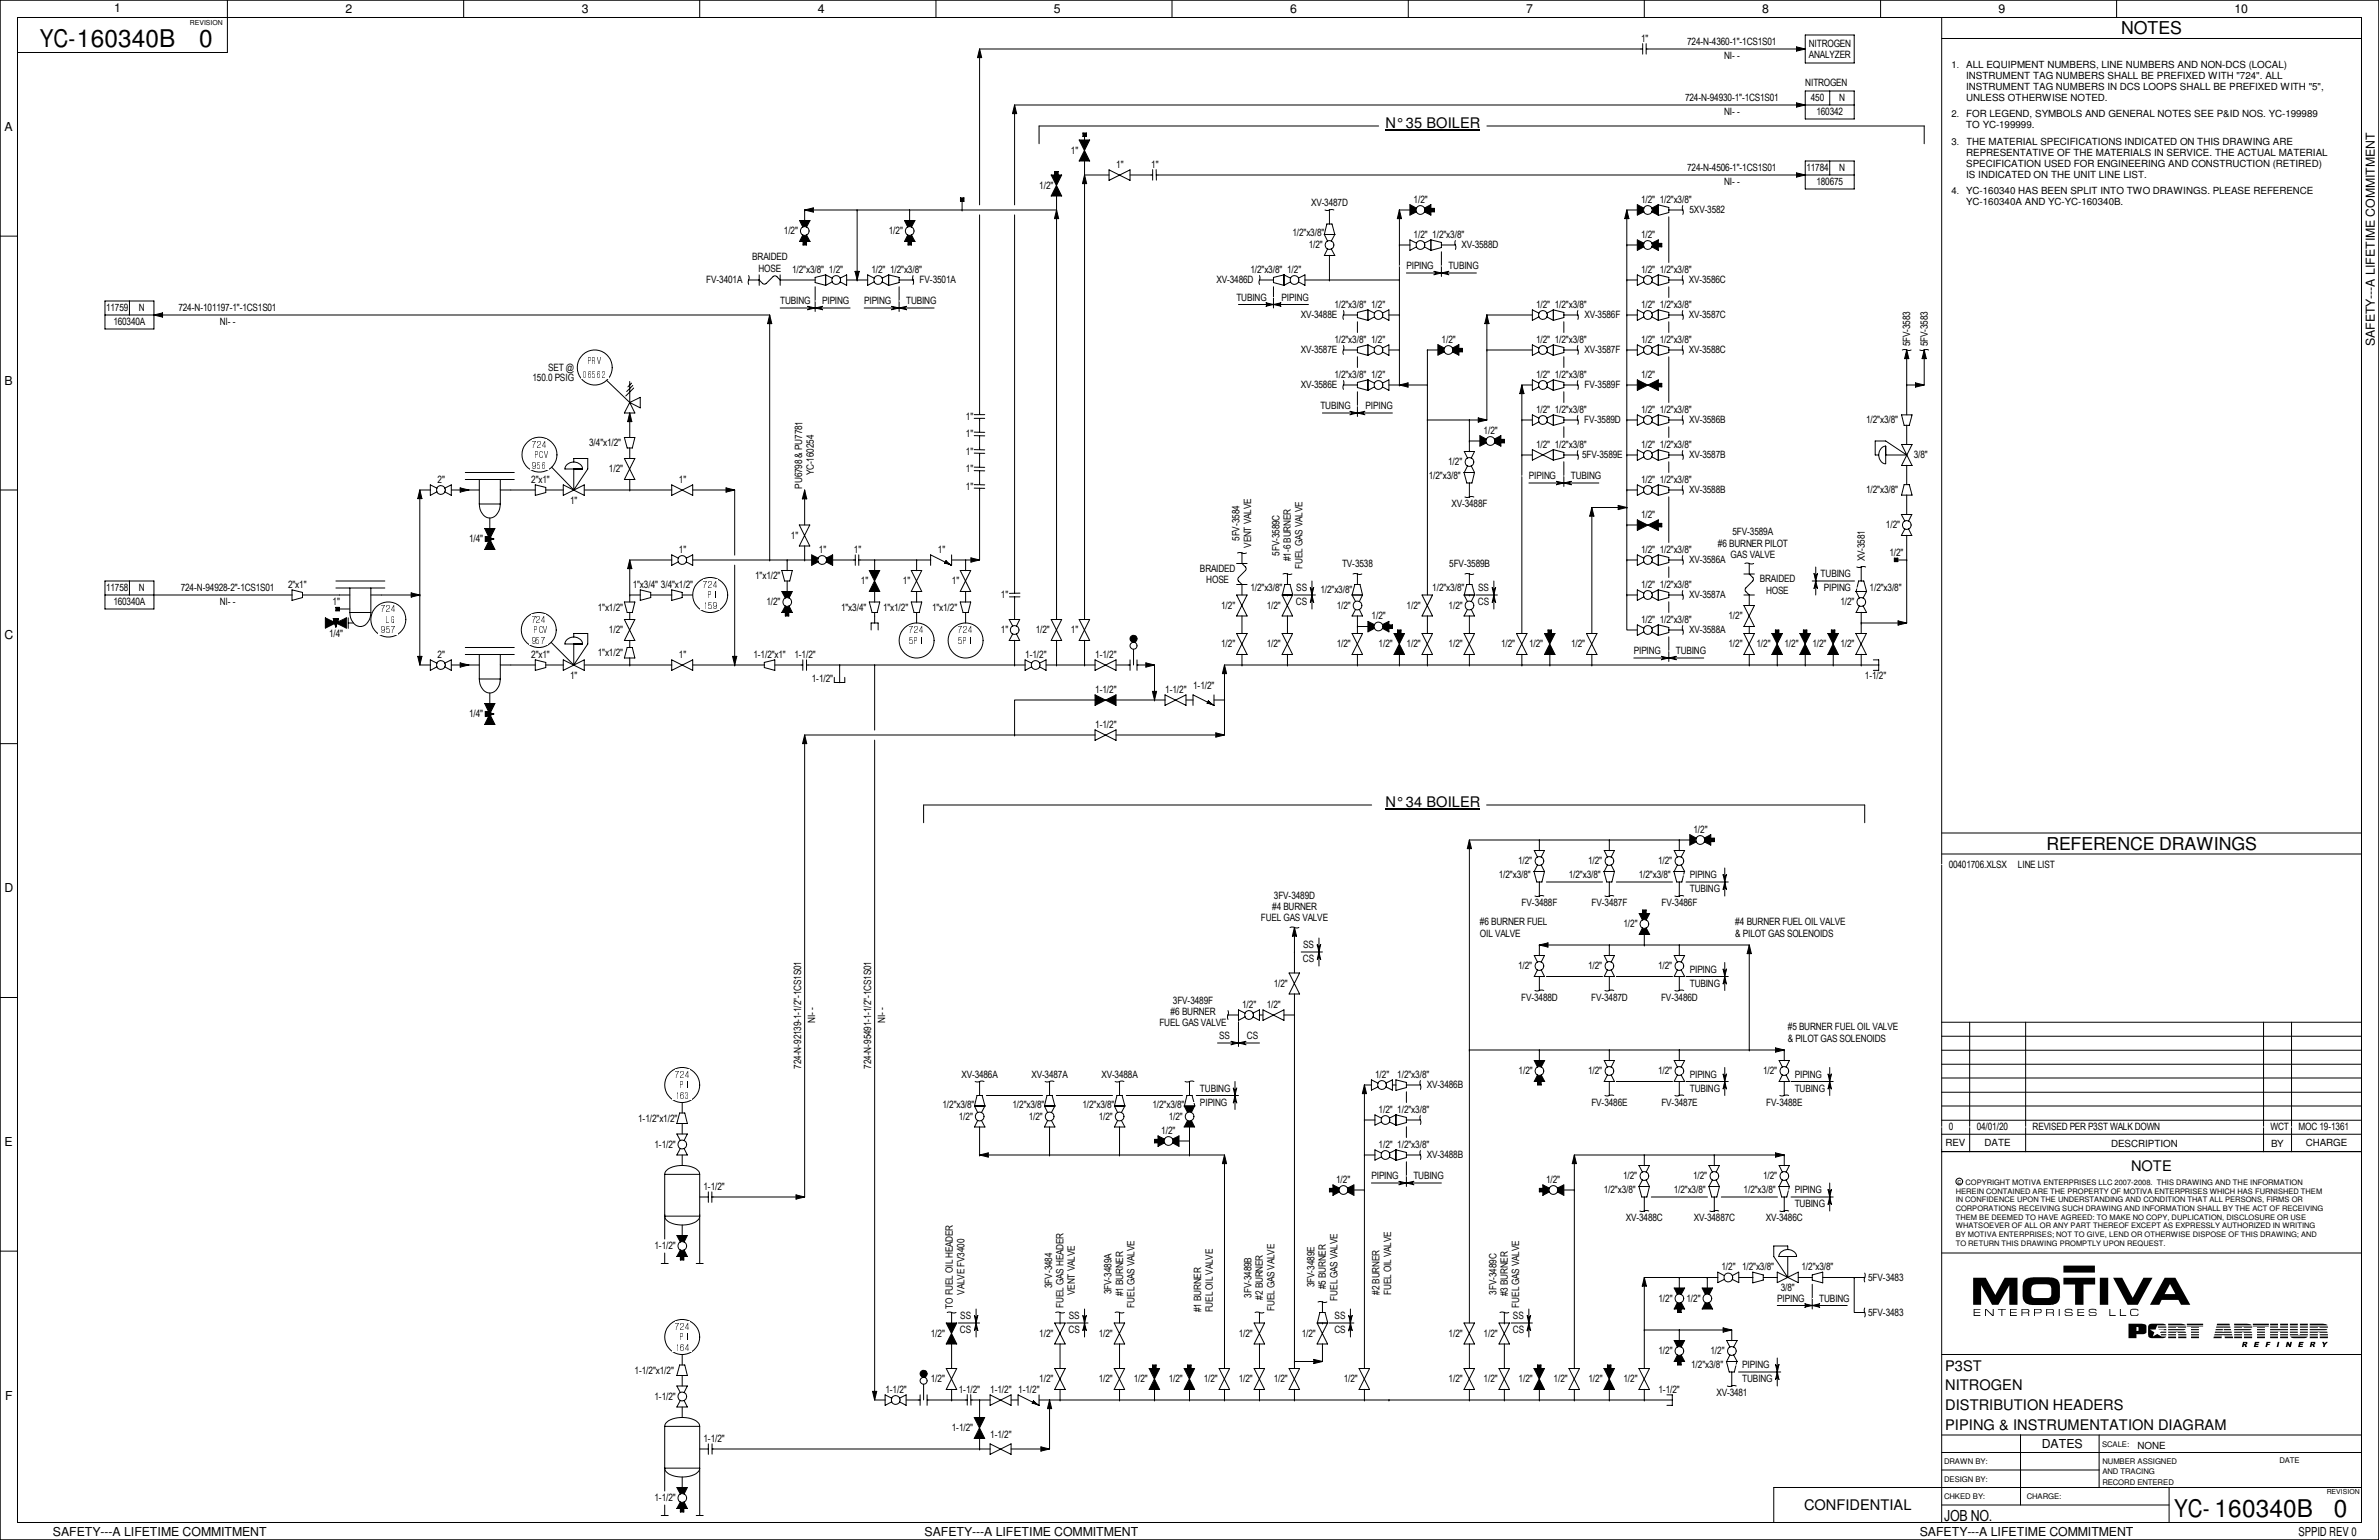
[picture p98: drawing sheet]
<svg xmlns="http://www.w3.org/2000/svg" width="432mm" height="279mm" viewBox="0 0 432 279" stroke-linecap="round" stroke-linejoin="round" font-family="sans-serif">
<defs><g id="words">
<g font-size="4.4">
<text x="7.2" y="8.6">YC-160340B</text>
<text x="36.2" y="8.5">0</text>
<text x="394.6" y="275.3">YC- 160340B</text>
<text x="423.6" y="275.2">0</text>
</g>
<g font-size="3.2">
<text x="385" y="6.2">NOTES</text>
<text x="371.4" y="154.1">REFERENCE DRAWINGS</text>
</g>
<text font-size="2.8" x="352.9" y="275.9">JOB NO.</text>
<g font-size="2.7">
<text x="251.5" y="23.2">N° 35 BOILER</text>
<text x="251.5" y="146.3">N° 34 BOILER</text>
<text x="386.8" y="212.4">NOTE</text>
<text x="353.1" y="248.7">P3ST</text>
<text x="353.1" y="252.3">NITROGEN</text>
<text x="353.1" y="255.8">DISTRIBUTION HEADERS</text>
<text x="353.1" y="259.4">PIPING &amp; INSTRUMENTATION DIAGRAM</text>
<text x="327.4" y="274">CONFIDENTIAL</text>
</g>
<g font-size="2.2">
<text x="20.7" y="2.2">1</text>
<text x="62.7" y="2.4">2</text>
<text x="105.6" y="2.4">3</text>
<text x="148.4" y="2.4">4</text>
<text x="191.3" y="2.4">5</text>
<text x="234.1" y="2.4">6</text>
<text x="277" y="2.4">7</text>
<text x="319.9" y="2.4">8</text>
<text x="362.8" y="2.4">9</text>
<text x="405.6" y="2.4">10</text>
<text x=".8" y="23.8">A</text>
<text x="431" y="62.8" transform="rotate(-90 431 62.8)">SAFETY---A LIFETIME COMMITMENT</text>
<text x=".8" y="69.8">B</text>
<text x=".8" y="115.9">C</text>
<text x=".8" y="161.9">D</text>
<text x=".8" y="207.9">E</text>
<text x=".9" y="254">F</text>
<text x="370.6" y="262.7">DATES</text>
<text x="9.6" y="278.7">SAFETY---A LIFETIME COMMITMENT</text>
<text x="167.8" y="278.7">SAFETY---A LIFETIME COMMITMENT</text>
<text x="348.4" y="278.7">SAFETY---A LIFETIME COMMITMENT</text>
<text x="417.2" y="278.6">SPPID REV 0</text>
</g>
<g font-size="1.8">
<text x="297.9" y="7.6">1&quot;</text>
<text x="306.2" y="8.3">724-N-4360-1&quot;-1CS1S01</text>
<text x="312.9" y="10.8">NI- -</text>
<text x="328.3" y="8.5">NITROGEN</text>
<text x="328.3" y="10.6">ANALYZER</text>
<text x="327.7" y="15.7">NITROGEN</text>
<text x="356.9" y="12.4">ALL EQUIPMENT NUMBERS, LINE NUMBERS AND NON-DCS (LOCAL)</text>
<text x="356.9" y="14.4">INSTRUMENT TAG NUMBERS SHALL BE PREFIXED WITH &quot;724&quot;. ALL</text>
<text x="356.9" y="16.4">INSTRUMENT TAG NUMBERS IN DCS LOOPS SHALL BE PREFIXED WITH &quot;5&quot;,</text>
<text x="305.9" y="18.4">724-N-94930-1&quot;-1CS1S01</text>
<text x="312.9" y="21">NI- -</text>
<text x="328.7" y="18.4">450</text>
<text x="329.7" y="21">160342</text>
<text x="333.8" y="18.4">N</text>
<text x="356.9" y="18.4">UNLESS OTHERWISE NOTED.</text>
<text x="356.9" y="21.3">FOR LEGEND, SYMBOLS AND GENERAL NOTES SEE P&amp;ID NOS. YC-199989</text>
<text x="356.9" y="23.3">TO YC-199999.</text>
<text x="194.4" y="27.9">1&quot;</text>
<text x="356.9" y="26.4">THE MATERIAL SPECIFICATIONS INDICATED ON THIS DRAWING ARE</text>
<text x="356.9" y="28.4">REPRESENTATIVE OF THE MATERIALS IN SERVICE. THE ACTUAL MATERIAL</text>
<text x="188.6" y="34.3">1/2&quot;</text>
<text x="202.6" y="30.5">1&quot;</text>
<text x="209" y="30.5">1&quot;</text>
<text x="306.2" y="31.1">724-N-4506-1&quot;-1CS1S01</text>
<text x="312.9" y="33.7">NI- -</text>
<text x="327.9" y="31.1">11784</text>
<text x="329.7" y="33.7">180675</text>
<text x="333.8" y="31.1">N</text>
<text x="356.9" y="30.4">SPECIFICATION USED FOR ENGINEERING AND CONSTRUCTION (RETIRED)</text>
<text x="356.9" y="32.3">IS INDICATED ON THE UNIT LINE LIST.</text>
<text x="356.9" y="35.3">YC-160340 HAS BEEN SPLIT INTO TWO DRAWINGS. PLEASE REFERENCE</text>
<text x="238" y="37.5">XV-3487D</text>
<text x="256.6" y="36.8">1/2&quot;</text>
<text x="297.9" y="36.8">1/2&quot; 1/2&quot;x3/8&quot;</text>
<text x="306.7" y="38.7">5XV-3582</text>
<text x="356.9" y="37.3">YC-160340A AND YC-YC-160340B.</text>
<text x="136.5" y="47.2">BRAIDED</text>
<text x="142.3" y="42.5">1/2&quot;</text>
<text x="161.3" y="42.5">1/2&quot;</text>
<text x="234.6" y="42.9">1/2&quot;x3/8&quot;</text>
<text x="237.5" y="45.1">1/2&quot;</text>
<text x="256.6" y="43.2">1/2&quot; 1/2&quot;x3/8&quot;</text>
<text x="265.3" y="45.1">XV-3588D</text>
<text x="297.9" y="43.2">1/2&quot;</text>
<text x="128.2" y="51.4">FV-3401A</text>
<text x="137.7" y="49.3">HOSE</text>
<text x="143.8" y="49.5">1/2&quot;x3/8&quot; 1/2&quot;</text>
<text x="158.2" y="49.5">1/2&quot; 1/2&quot;x3/8&quot;</text>
<text x="166.9" y="51.4">FV-3501A</text>
<text x="220.8" y="51.4">XV-3486D</text>
<text x="226.9" y="49.5">1/2&quot;x3/8&quot; 1/2&quot;</text>
<text x="255.3" y="48.9">PIPING</text>
<text x="262.9" y="48.9">TUBING</text>
<text x="297.9" y="49.5">1/2&quot; 1/2&quot;x3/8&quot;</text>
<text x="306.5" y="51.4">XV-3586C</text>
<text x="19.3" y="56.5">11759</text>
<text x="20.6" y="59.1">160340A</text>
<text x="25.2" y="56.5">N</text>
<text x="32.4" y="56.5">724-N-101197-1&quot;-1CS1S01</text>
<text x="39.9" y="59.1">NI- -</text>
<text x="141.6" y="55.2">TUBING</text>
<text x="149.2" y="55.2">PIPING</text>
<text x="156.8" y="55.2">PIPING</text>
<text x="164.5" y="55.2">TUBING</text>
<text x="224.4" y="54.6">TUBING</text>
<text x="232.6" y="54.6">PIPING</text>
<text x="236.1" y="57.8">XV-3488E</text>
<text x="242.2" y="55.9">1/2&quot;x3/8&quot; 1/2&quot;</text>
<text x="278.8" y="55.9">1/2&quot; 1/2&quot;x3/8&quot;</text>
<text x="287.6" y="57.8">XV-3586F</text>
<text x="297.9" y="55.9">1/2&quot; 1/2&quot;x3/8&quot;</text>
<text x="306.5" y="57.8">XV-3587C</text>
<text x="236.1" y="64.1">XV-3587E</text>
<text x="242.2" y="62.2">1/2&quot;x3/8&quot; 1/2&quot;</text>
<text x="261.7" y="62.2">1/2&quot;</text>
<text x="278.8" y="62.2">1/2&quot; 1/2&quot;x3/8&quot;</text>
<text x="287.6" y="64.1">XV-3587F</text>
<text x="297.9" y="62.2">1/2&quot; 1/2&quot;x3/8&quot;</text>
<text x="306.5" y="64.1">XV-3588C</text>
<text x="346.7" y="62.9" transform="rotate(-90 346.7 62.9)">5FV-3583</text>
<text x="349.9" y="62.9" transform="rotate(-90 349.9 62.9)">5FV-3583</text>
<text x="96.6" y="69.2">150.0 PSIG</text>
<text x="99.5" y="67.3">SET @</text>
<text x="236.1" y="70.5">XV-3586E</text>
<text x="242.2" y="68.6">1/2&quot;x3/8&quot; 1/2&quot;</text>
<text x="278.8" y="68.6">1/2&quot; 1/2&quot;x3/8&quot;</text>
<text x="287.6" y="70.5">FV-3589F</text>
<text x="297.9" y="68.6">1/2&quot;</text>
<text x="175.3" y="76.2">1&quot;</text>
<text x="239.6" y="74.3">TUBING</text>
<text x="247.9" y="74.3">PIPING</text>
<text x="278.8" y="74.9">1/2&quot; 1/2&quot;x3/8&quot;</text>
<text x="287.5" y="76.8">FV-3589D</text>
<text x="297.9" y="74.9">1/2&quot; 1/2&quot;x3/8&quot;</text>
<text x="306.6" y="76.8">XV-3586B</text>
<text x="338.7" y="76.8">1/2&quot;x3/8&quot;</text>
<text x="106.9" y="81">3/4&quot;x1/2&quot;</text>
<text x="175.3" y="82.5">1&quot;</text>
<text x="175.3" y="79.4">1&quot;</text>
<text x="269.3" y="78.7">1/2&quot;</text>
<text x="278.8" y="81.3">1/2&quot; 1/2&quot;x3/8&quot;</text>
<text x="287.1" y="83.2">5FV-3589E</text>
<text x="297.9" y="81.3">1/2&quot; 1/2&quot;x3/8&quot;</text>
<text x="306.6" y="83.2">XV-3587B</text>
<text x="347.3" y="83.2">3/8&quot;</text>
<text x="79.4" y="87.6">2&quot;</text>
<text x="96.4" y="87.6">2&quot;x1&quot;</text>
<text x="110.5" y="85.7">1/2&quot;</text>
<text x="123.2" y="87.6">1&quot;</text>
<text x="145.6" y="88.6" transform="rotate(-90 145.6 88.6)">PU6798 &amp; PU7781</text>
<text x="147.7" y="86.2" transform="rotate(-90 147.7 86.2)">YC-160254</text>
<text x="175.3" y="88.9">1&quot;</text>
<text x="175.3" y="85.7">1&quot;</text>
<text x="259.3" y="87">1/2&quot;x3/8&quot;</text>
<text x="262.8" y="84.5">1/2&quot;</text>
<text x="277.5" y="87">PIPING</text>
<text x="285.1" y="87">TUBING</text>
<text x="297.9" y="87.6">1/2&quot; 1/2&quot;x3/8&quot;</text>
<text x="306.6" y="89.5">XV-3588B</text>
<text x="338.7" y="89.5">1/2&quot;x3/8&quot;</text>
<text x="103.5" y="91.4">1&quot;</text>
<text x="263.4" y="92.1">XV-3488F</text>
<text x="297.9" y="94">1/2&quot;</text>
<text x="342.3" y="95.9">1/2&quot;</text>
<text x="85.1" y="98.4">1/4&quot;</text>
<text x="123.2" y="100.3">1&quot;</text>
<text x="143.6" y="97.8">1&quot;</text>
<text x="148.6" y="100.3">1&quot;</text>
<text x="155" y="100.3">1&quot;</text>
<text x="170.2" y="100.3">1&quot;</text>
<text x="225" y="98.1" transform="rotate(-90 225 98.1)">5FV-3584</text>
<text x="227.1" y="99.4" transform="rotate(-90 227.1 99.4)">VENT VALVE</text>
<text x="232.2" y="100.8" transform="rotate(-90 232.2 100.8)">5FV-3589C</text>
<text x="234.3" y="101.8" transform="rotate(-90 234.3 101.8)">#1-6 BURNER</text>
<text x="297.9" y="100.3">1/2&quot; 1/2&quot;x3/8&quot;</text>
<text x="311.8" y="99.2">#6 BURNER PILOT</text>
<text x="314.1" y="101.3">GAS VALVE</text>
<text x="314.5" y="97.1">5FV-3589A</text>
<text x="338.5" y="101.9" transform="rotate(-90 338.5 101.9)">XV-3581</text>
<text x="342.9" y="101">1/2&quot;</text>
<text x="19.3" y="107.3">11758</text>
<text x="25.2" y="107.3">N</text>
<text x="32.8" y="107.3">724-N-94928-2&quot;-1CS1S01</text>
<text x="52.3" y="106.7">2&quot;x1&quot;</text>
<text x="114.9" y="106.7">1&quot;x3/4&quot; 3/4&quot;x1/2&quot;</text>
<text x="137.1" y="105.1">1&quot;x1/2&quot;</text>
<text x="156.3" y="106">1&quot;</text>
<text x="163.9" y="106">1&quot;</text>
<text x="172.8" y="106">1&quot;</text>
<text x="217.8" y="103.7">BRAIDED</text>
<text x="218.9" y="105.8">HOSE</text>
<text x="226.9" y="107.3">1/2&quot;x3/8&quot;</text>
<text x="235.3" y="107.3">SS</text>
<text x="236.4" y="103.2" transform="rotate(-90 236.4 103.2)">FUEL GAS VALVE</text>
<text x="239.6" y="107.7">1/2&quot;x3/8&quot;</text>
<text x="243.6" y="102.9">TV-3538</text>
<text x="260" y="107.3">1/2&quot;x3/8&quot;</text>
<text x="263.1" y="102.8">5FV-3589B</text>
<text x="268.3" y="107.3">SS</text>
<text x="297.9" y="106.7">1/2&quot; 1/2&quot;x3/8&quot;</text>
<text x="306.6" y="102.2">XV-3586A</text>
<text x="319.4" y="105.6">BRAIDED</text>
<text x="320.5" y="107.7">HOSE</text>
<text x="330.5" y="104.8">TUBING</text>
<text x="331" y="107.3">PIPING</text>
<text x="339.3" y="107.3">1/2&quot;x3/8&quot;</text>
<text x="20.6" y="109.9">160340A</text>
<text x="39.9" y="109.9">NI- -</text>
<text x="60.4" y="109.9">1&quot;</text>
<text x="108.5" y="110.8">1&quot;x1/2&quot;</text>
<text x="139.1" y="109.9">1/2&quot;</text>
<text x="152.7" y="110.8">1&quot;x3/4&quot;</text>
<text x="160.3" y="110.8">1&quot;x1/2&quot;</text>
<text x="169.2" y="110.8">1&quot;x1/2&quot;</text>
<text x="181.7" y="108.6">1&quot;</text>
<text x="221.7" y="110.5">1/2&quot;</text>
<text x="229.9" y="110.5">1/2&quot;</text>
<text x="235.2" y="109.9">CS</text>
<text x="242.6" y="110.5">1/2&quot;</text>
<text x="249" y="112.4">1/2&quot;</text>
<text x="255.3" y="110.5">1/2&quot;</text>
<text x="262.9" y="110.5">1/2&quot;</text>
<text x="268.2" y="109.9">CS</text>
<text x="297.9" y="113">1/2&quot; 1/2&quot;x3/8&quot;</text>
<text x="306.6" y="108.6">XV-3587A</text>
<text x="313.7" y="112.4">1/2&quot;</text>
<text x="334.1" y="109.9">1/2&quot;</text>
<text x="59.7" y="115.6">1/4&quot;</text>
<text x="79.4" y="119.4">2&quot;</text>
<text x="96.4" y="119.4">2&quot;x1&quot;</text>
<text x="108.5" y="119.1">1&quot;x1/2&quot;</text>
<text x="110.5" y="114.9">1/2&quot;</text>
<text x="123.2" y="119.4">1&quot;</text>
<text x="136.7" y="119.4">1-1/2&quot;x1&quot;</text>
<text x="144.2" y="119.4">1-1/2&quot;</text>
<text x="181.7" y="114.9">1&quot;</text>
<text x="186.1" y="119.4">1-1/2&quot;</text>
<text x="188" y="114.9">1/2&quot;</text>
<text x="194.4" y="114.9">1&quot;</text>
<text x="198.8" y="119.4">1-1/2&quot;</text>
<text x="221.7" y="117.5">1/2&quot;</text>
<text x="229.9" y="117.5">1/2&quot;</text>
<text x="242.6" y="117.5">1/2&quot;</text>
<text x="250.2" y="117.5">1/2&quot;</text>
<text x="255.3" y="117.5">1/2&quot;</text>
<text x="262.9" y="117.5">1/2&quot;</text>
<text x="272.5" y="117.5">1/2&quot;</text>
<text x="277.5" y="117.5">1/2&quot;</text>
<text x="285.2" y="117.5">1/2&quot;</text>
<text x="296.5" y="118.7">PIPING</text>
<text x="304.2" y="118.7">TUBING</text>
<text x="306.6" y="114.9">XV-3588A</text>
<text x="313.7" y="117.5">1/2&quot;</text>
<text x="318.8" y="117.5">1/2&quot;</text>
<text x="323.9" y="117.5">1/2&quot;</text>
<text x="329" y="117.5">1/2&quot;</text>
<text x="334.1" y="117.5">1/2&quot;</text>
<text x="103.5" y="123.2">1&quot;</text>
<text x="147.4" y="123.8">1-1/2&quot;</text>
<text x="198.8" y="125.7">1-1/2&quot;</text>
<text x="211.5" y="125.7">1-1/2&quot;</text>
<text x="216.6" y="125.1">1-1/2&quot;</text>
<text x="338.5" y="123.2">1-1/2&quot;</text>
<text x="85.1" y="130.2">1/4&quot;</text>
<text x="198.8" y="132.1">1-1/2&quot;</text>
<text x="307.4" y="151.1">1/2&quot;</text>
<text x="272" y="159.4">1/2&quot;x3/8&quot;</text>
<text x="275.5" y="156.8">1/2&quot;</text>
<text x="284.7" y="159.4">1/2&quot;x3/8&quot;</text>
<text x="288.2" y="156.8">1/2&quot;</text>
<text x="297.4" y="159.4">1/2&quot;x3/8&quot;</text>
<text x="300.9" y="156.8">1/2&quot;</text>
<text x="306.7" y="161.9">TUBING</text>
<text x="306.7" y="159.4">PIPING</text>
<text x="353.7" y="157.5">00401706.XLSX</text>
<text x="366.3" y="157.5">LINE LIST</text>
<text x="228.9" y="167.2">FUEL GAS VALVE</text>
<text x="230.9" y="165.1">#4 BURNER</text>
<text x="231.2" y="163">3FV-3489D</text>
<text x="268.6" y="167.9">#6 BURNER FUEL</text>
<text x="276.2" y="164.5">FV-3488F</text>
<text x="288.9" y="164.5">FV-3487F</text>
<text x="301.6" y="164.5">FV-3486F</text>
<text x="315" y="167.9">#4 BURNER FUEL OIL VALVE</text>
<text x="236.5" y="172.1">SS</text>
<text x="268.6" y="170">OIL VALVE</text>
<text x="294.7" y="168.3">1/2&quot;</text>
<text x="315" y="170">&amp; PILOT GAS SOLENOIDS</text>
<text x="231.2" y="179.1">1/2&quot;</text>
<text x="236.5" y="174.6">CS</text>
<text x="275.5" y="175.9">1/2&quot;</text>
<text x="288.2" y="175.9">1/2&quot;</text>
<text x="300.9" y="175.9">1/2&quot;</text>
<text x="306.7" y="179.1">TUBING</text>
<text x="306.7" y="176.5">PIPING</text>
<text x="148" y="185.5" transform="rotate(-90 148 185.5)">NI- -</text>
<text x="160.7" y="185.5" transform="rotate(-90 160.7 185.5)">NI- -</text>
<text x="212.5" y="184.1">#6 BURNER</text>
<text x="212.9" y="182.1">3FV-3489F</text>
<text x="225.5" y="182.9">1/2&quot;</text>
<text x="229.9" y="182.9">1/2&quot;</text>
<text x="276.1" y="181.6">FV-3488D</text>
<text x="288.8" y="181.6">FV-3487D</text>
<text x="301.5" y="181.6">FV-3486D</text>
<text x="210.4" y="186.2">FUEL GAS VALVE</text>
<text x="221.3" y="188.6">SS</text>
<text x="226.3" y="188.6">CS</text>
<text x="324.5" y="186.9">#5 BURNER FUEL OIL VALVE</text>
<text x="324.5" y="189">&amp; PILOT GAS SOLENOIDS</text>
<text x="145.4" y="193.9" transform="rotate(-90 145.4 193.9)">724-N-92139-1-1/2&quot;-1CS1S01</text>
<text x="158.1" y="193.9" transform="rotate(-90 158.1 193.9)">724-N-95491-1-1/2&quot;-1CS1S01</text>
<text x="174.5" y="195.6">XV-3486A</text>
<text x="187.2" y="195.6">XV-3487A</text>
<text x="199.9" y="195.6">XV-3488A</text>
<text x="249.6" y="195.6">1/2&quot;</text>
<text x="253.6" y="195.6">1/2&quot;x3/8&quot;</text>
<text x="259" y="197.5">XV-3486B</text>
<text x="275.6" y="194.9">1/2&quot;</text>
<text x="288.2" y="194.9">1/2&quot;</text>
<text x="300.9" y="194.9">1/2&quot;</text>
<text x="306.7" y="195.6">PIPING</text>
<text x="320" y="194.9">1/2&quot;</text>
<text x="325.8" y="195.6">PIPING</text>
<text x="115.8" y="203.5">1-1/2&quot;x1/2&quot;</text>
<text x="171.1" y="201">1/2&quot;x3/8&quot;</text>
<text x="174" y="203.2">1/2&quot;</text>
<text x="183.8" y="201">1/2&quot;x3/8&quot;</text>
<text x="186.7" y="203.2">1/2&quot;</text>
<text x="196.5" y="201">1/2&quot;x3/8&quot;</text>
<text x="199.4" y="203.2">1/2&quot;</text>
<text x="209.2" y="201">1/2&quot;x3/8&quot;</text>
<text x="212.1" y="203.2">1/2&quot;</text>
<text x="217.8" y="198.1">TUBING</text>
<text x="217.8" y="200.7">PIPING</text>
<text x="250.2" y="201.9">1/2&quot; 1/2&quot;x3/8&quot;</text>
<text x="288.8" y="200.7">FV-3486E</text>
<text x="301.5" y="200.7">FV-3487E</text>
<text x="306.7" y="198.1">TUBING</text>
<text x="320.6" y="200.7">FV-3488E</text>
<text x="325.8" y="198.1">TUBING</text>
<text x="118.8" y="208.3">1-1/2&quot;</text>
<text x="210.8" y="205.7">1/2&quot;</text>
<text x="250.2" y="208.3">1/2&quot; 1/2&quot;x3/8&quot;</text>
<text x="353.1" y="208">REV</text>
<text x="353.7" y="205.1">0</text>
<text x="358.8" y="205.1">04/01/20</text>
<text x="360.2" y="207.9">DATE</text>
<text x="368.9" y="205.1">REVISED PER P3ST WALK DOWN</text>
<text x="383.2" y="208">DESCRIPTION</text>
<text x="412.1" y="205.1">WCT</text>
<text x="412.2" y="208">BY</text>
<text x="417.2" y="205.1">MOC 19-1361</text>
<text x="418.5" y="208">CHARGE</text>
<text x="127.7" y="215.9">1-1/2&quot;</text>
<text x="242.5" y="214.6">1/2&quot;</text>
<text x="248.9" y="214">PIPING</text>
<text x="256.5" y="214">TUBING</text>
<text x="259" y="210.2">XV-3488B</text>
<text x="280.6" y="214.6">1/2&quot;</text>
<text x="294.6" y="214">1/2&quot;</text>
<text x="307.3" y="214">1/2&quot;</text>
<text x="320" y="214">1/2&quot;</text>
<text x="291.1" y="216.5">1/2&quot;x3/8&quot;</text>
<text x="295.1" y="221.6">XV-3488C</text>
<text x="303.8" y="216.5">1/2&quot;x3/8&quot;</text>
<text x="307.4" y="221.6">XV-34887C</text>
<text x="316.5" y="216.5">1/2&quot;x3/8&quot;</text>
<text x="320.5" y="221.6">XV-3486C</text>
<text x="325.8" y="219.1">TUBING</text>
<text x="325.8" y="216.5">PIPING</text>
<text x="118.8" y="226.7">1-1/2&quot;</text>
<text x="191" y="233.7" transform="rotate(-90 191 233.7)">3FV-3484</text>
<text x="238.6" y="233.6" transform="rotate(-90 238.6 233.6)">3FV-3489E</text>
<text x="240.7" y="233.9" transform="rotate(-90 240.7 233.9)">#5 BURNER</text>
<text x="312.5" y="230.5">1/2&quot; 1/2&quot;x3/8&quot;</text>
<text x="327" y="230.5">1/2&quot;x3/8&quot;</text>
<text x="339.1" y="232.4">5FV-3483</text>
<text x="172.9" y="237.5" transform="rotate(-90 172.9 237.5)">TO FUEL OIL HEADER</text>
<text x="174.3" y="239.4">SS</text>
<text x="175" y="234.9" transform="rotate(-90 175 234.9)">VALVE FV3400</text>
<text x="193" y="237.3" transform="rotate(-90 193 237.3)">FUEL GAS HEADER</text>
<text x="194" y="239.4">SS</text>
<text x="195.1" y="234.9" transform="rotate(-90 195.1 234.9)">VENT VALVE</text>
<text x="201.8" y="234.8" transform="rotate(-90 201.8 234.8)">3FV-3489A</text>
<text x="203.8" y="235.2" transform="rotate(-90 203.8 235.2)">#1 BURNER</text>
<text x="205.9" y="237.2" transform="rotate(-90 205.9 237.2)">FUEL GAS VALVE</text>
<text x="218" y="238.1" transform="rotate(-90 218 238.1)">#1 BURNER</text>
<text x="220.1" y="238.1" transform="rotate(-90 220.1 238.1)">FUEL OIL VALVE</text>
<text x="227.2" y="235.5" transform="rotate(-90 227.2 235.5)">3FV-3489B</text>
<text x="229.2" y="235.8" transform="rotate(-90 229.2 235.8)">#2 BURNER</text>
<text x="231.3" y="237.9" transform="rotate(-90 231.3 237.9)">FUEL GAS VALVE</text>
<text x="242.2" y="239.4">SS</text>
<text x="242.7" y="236" transform="rotate(-90 242.7 236)">FUEL GAS VALVE</text>
<text x="250.4" y="234.9" transform="rotate(-90 250.4 234.9)">#2 BURNER</text>
<text x="252.5" y="234.9" transform="rotate(-90 252.5 234.9)">FUEL OIL VALVE</text>
<text x="271.6" y="234.9" transform="rotate(-90 271.6 234.9)">3FV-3489C</text>
<text x="273.7" y="235.2" transform="rotate(-90 273.7 235.2)">#3 BURNER</text>
<text x="274.6" y="239.4">SS</text>
<text x="275.8" y="237.2" transform="rotate(-90 275.8 237.2)">FUEL GAS VALVE</text>
<text x="301" y="236.2">1/2&quot;</text>
<text x="306.1" y="236.2">1/2&quot;</text>
<text x="322.6" y="236.2">PIPING</text>
<text x="323.2" y="234.3">3/8&quot;</text>
<text x="330.2" y="236.2">TUBING</text>
<text x="339.1" y="238.8">5FV-3483</text>
<text x="169" y="242.6">1/2&quot;</text>
<text x="174.2" y="241.9">CS</text>
<text x="188.6" y="242.6">1/2&quot;</text>
<text x="193.9" y="241.9">CS</text>
<text x="199.4" y="242.6">1/2&quot;</text>
<text x="224.8" y="242.6">1/2&quot;</text>
<text x="236.3" y="242.6">1/2&quot;</text>
<text x="242.2" y="241.9">CS</text>
<text x="262.9" y="242.6">1/2&quot;</text>
<text x="269.3" y="242.6">1/2&quot;</text>
<text x="274.6" y="241.9">CS</text>
<text x="301" y="245.7">1/2&quot;</text>
<text x="310.5" y="245.7">1/2&quot;</text>
<text x="115.2" y="249.3">1-1/2&quot;x1/2&quot;</text>
<text x="169" y="250.8">1/2&quot;</text>
<text x="188.6" y="250.8">1/2&quot;</text>
<text x="199.4" y="250.8">1/2&quot;</text>
<text x="205.8" y="250.8">1/2&quot;</text>
<text x="212.1" y="250.8">1/2&quot;</text>
<text x="218.5" y="250.8">1/2&quot;</text>
<text x="224.8" y="250.8">1/2&quot;</text>
<text x="231.2" y="250.8">1/2&quot;</text>
<text x="243.9" y="250.8">1/2&quot;</text>
<text x="262.9" y="250.8">1/2&quot;</text>
<text x="269.3" y="250.8">1/2&quot;</text>
<text x="275.6" y="250.8">1/2&quot;</text>
<text x="282" y="250.8">1/2&quot;</text>
<text x="288.3" y="250.8">1/2&quot;</text>
<text x="294.7" y="250.8">1/2&quot;</text>
<text x="307" y="248.3">1/2&quot;x3/8&quot;</text>
<text x="316.2" y="250.8">TUBING</text>
<text x="316.2" y="248.3">PIPING</text>
<text x="118.8" y="254">1-1/2&quot;</text>
<text x="160.7" y="252.7">1-1/2&quot;</text>
<text x="174" y="252.7">1-1/2&quot;</text>
<text x="179.7" y="252.7">1-1/2&quot; 1-1/2&quot;</text>
<text x="301" y="252.7">1-1/2&quot;</text>
<text x="311.5" y="253.4">XV-3481</text>
<text x="127.7" y="261.6">1-1/2&quot;</text>
<text x="172.8" y="259.7">1-1/2&quot;</text>
<text x="179.7" y="261">1-1/2&quot;</text>
<text x="388" y="262.8">NONE</text>
<text x="118.8" y="272.4">1-1/2&quot;</text>
</g>
<g font-size="1.7">
<text x="354.2" y="12.4">1.</text>
<text x="354.2" y="21.3">2.</text>
<text x="354.2" y="26.3">3.</text>
<text x="354.2" y="35.2">4.</text>
<text x="106.7" y="66">PRV</text>
<text x="105.8" y="68.5">06562</text>
<text x="96.6" y="81.2">724</text>
<text x="97.1" y="83.1">PCV</text>
<text x="96.6" y="85">956</text>
<text x="127.6" y="106.7">724</text>
<text x="69.2" y="111.1">724</text>
<text x="70.1" y="113">LG</text>
<text x="96.5" y="113">724</text>
<text x="127.6" y="110.5">159</text>
<text x="128.5" y="108.6">PI</text>
<text x="69.2" y="114.9">957</text>
<text x="96.5" y="116.8">957</text>
<text x="96.9" y="114.9">PCV</text>
<text x="165.1" y="114.9">724</text>
<text x="165.1" y="116.8">5PI</text>
<text x="173.9" y="114.9">724</text>
<text x="173.9" y="116.8">5PI</text>
<text x="122.5" y="195.6">724</text>
<text x="123.4" y="197.5">PI</text>
<text x="122.5" y="199.4">163</text>
<text x="122.5" y="241.3">724</text>
<text x="122.5" y="245.1">164</text>
<text x="123.4" y="243.2">PI</text>
</g>
<g font-size="1.4">
<text x="355.3" y="214.8">c COPYRIGHT MOTIVA ENTERPRISES LLC 2007-2008. THIS DRAWING AND THE INFORMATION</text>
<text x="355" y="216.6">HEREIN CONTAINED ARE THE PROPERTY OF MOTIVA ENTERPRISES WHICH HAS FURNISHED THEM</text>
<text x="355" y="218.1">IN CONFIDENCE UPON THE UNDERSTANDING AND CONDITION THAT ALL PERSONS, FIRMS OR</text>
<text x="355" y="219.7">CORPORATIONS RECEIVING SUCH DRAWING AND INFORMATION SHALL BY THE ACT OF RECEIVING</text>
<text x="355" y="221.3">THEM BE DEEMED TO HAVE AGREED: TO MAKE NO COPY, DUPLICATION, DISCLOSURE OR USE</text>
<text x="355" y="222.9">WHATSOEVER OF ALL OR ANY PART THEREOF EXCEPT AS EXPRESSLY AUTHORIZED IN WRITING</text>
<text x="355" y="224.5">BY MOTIVA ENTERPRISES; NOT TO GIVE, LEND OR OTHERWISE DISPOSE OF THIS DRAWING; AND</text>
<text x="355" y="226.1">TO RETURN THIS DRAWING PROMPTLY UPON REQUEST.</text>
<text x="381.6" y="262.6">SCALE:</text>
<text x="352.9" y="265.7">DRAWN BY:</text>
<text x="352.9" y="268.9">DESIGN BY:</text>
<text x="381.6" y="267.5">AND TRACING</text>
<text x="381.6" y="269.4">RECORD ENTERED</text>
<text x="381.6" y="265.6">NUMBER ASSIGNED</text>
<text x="413.7" y="265.4">DATE</text>
<text x="352.9" y="272">CHKED BY:</text>
<text x="367.9" y="272">CHARGE:</text>
</g>
<g font-size="1.3">
<text x="34.5" y="4.5">REVISION</text>
<text x="422.3" y="271.1">REVISION</text>
</g>
</g></defs>
<g fill="none" stroke="#000" stroke-width=".18">
<path d="M0 0h431.8v279.4h-431.8zM3.2 3.2h425.4v273h-425.4zM41.3 0v9.5h-38.1M84.2 0v3.2M127 0v3.2M169.9 0v3.2M212.7 0v3.2M255.6 0v3.2M298.4 0v3.2M341.3 0v3.2M352.4 3.2v273M352.4 7h76.2"/>
<path d="M384.2 0v3.2M0 42.8h3.2M111.1 66.7a3.2 3.2 0 0 1-4.6 2.8 3.2 3.2 0 0 1-.4-5.4 3.2 3.2 0 0 1 5 2.1v.5M0 88.9h3.2M327.3 114.3h.7v.6h-.7zM0 134.9h3.2M352.4 154.9h76.2M352.4 151.1h76.2M0 181h3.2M352.4 198.2h76.2M352.4 195.6h76.2M352.4 193.1h76.2"/>
<path d="M352.4 190.5h76.2M352.4 188h76.2M352.4 185.5h76.2M357.5 185.5v23.5M367.7 185.5v23.5M410.8 185.5v23.5M415.9 185.5v23.5M352.4 208.9h76.2M352.4 203.2h76.2M352.4 209h76.2M352.4 205.8h76.2M352.4 200.7h76.2"/>
<path d="M0 227h3.2M352.4 227.3h76.2M265.7 240h1.9l-1.9 3.8h1.9zM352.4 245.7h76.2M352.4 260.3h76.2M352.4 273h41.3M352.4 266.7h28.6M352.4 263.5h76.2M366.7 260.3v12.7M381 260.3v9.6M393.7 269.9v6.3M428.6 269.9h-106.7v6.3"/>
<circle cx="355.6" cy="214.4" r=".62"/>
</g>
<g fill="#000">
<path d="M327.3 114.3h.7v.6h-.7z" fill-rule="evenodd"/>
<path d="M358.2 237.5v1.3h1.3v-.2h-1.1v-.4h1v-.2h-1v-.4h1.1v-.1zM360.3 237.5v1.3h.2v-1.2l1.1 1.2h.3v-1.3h-.2v1.1l-1.1-1.1zM362.6 237.5v.1h.7v1.2h.1v-1.2h.7v-.1zM364.8 237.5v1.3h1.3v-.2h-1.1v-.4h1v-.2h-1v-.4h1.1v-.1zM366.9 237.5v1.3h.2v-.5h.9l.1 .5h.2v-.5l-.2-.1 .2-.2-.1-.5zM367.1 237.6l.9 .1 .1 .3-1 .1zM369.2 237.5v1.3h.2v-.5h.8a.42 .42 0 0 0 .4-.4 .42 .42 0 0 0-.2-.4zM369.4 237.6h.9l.1 .4-1 .1zM371.4 237.5v1.3h.2v-.5h.9h.1v.5h.2v-.5l-.2-.1 .2-.1v-.4l-.1-.2zM371.6 237.6l.9 .1 .1 .3-1 .1zM373.7 237.5v1.3h.1v-1.3zM374.8 237.6l-.1 .2 .2 .3 .9 .1 .2 .2-.1 .2h-.7l-.3-.1v-.2h-.2l.3 .5h.9l.2-.2 .1-.3-.2-.2-1-.1-.1-.3 .9-.1 .2 .2h.2a.99 .99 0 0 0-1.4-.2zM377.1 237.5v1.3h1.2v-.2h-1.1v-.4h1v-.2h-1v-.4h1.1v-.1zM379.1 237.6v.4l.2 .1 .8 .1 .3 .2-.1 .2h-.7l-.3-.1v-.2h-.2l.1 .3 .1 .2h1l.2-.2v-.3l-.1-.2-1.1-.1 .1-.4h.8l.3 .2v-.2l-.5-.2zM382.9 237.5v1.3h1.1v-.2h-1v-1.1zM384.8 237.5v1.3h1.1v-.2h-1v-1.1zM386.8 237.5l-.2 .5 .1 .5a1.17 1.17 0 0 0 1.4 .1l.1-.3h-.2l-.1 .2-.2 .1h-.8l-.1-.3 .1-.7h.9l.2 .3h.1v-.3a1.35 1.35 0 0 0-1.3-.1z" fill-rule="evenodd"/>
<path d="M358.1 231.8v4.9h1.5v-3.5l2 3.5h1.1l2-3.5v3.5h1.5v-4.9h-2.3l-1.7 3.1-1.8-3.1zM367.6 232.2l-.4 .5-.1 .6v1.9a1.54 1.54 0 0 0 1.8 1.6l3.5-.1a1.44 1.44 0 0 0 1.5-1.5v-1.9a1.64 1.64 0 0 0-2-1.6h-2.8l-1 .2zM368.9 233.2l.7-.2h1.8a.76 .76 0 0 1 .9 .8v1.2l-.4 .5h-2.6l-.4-.2-.2-.3a2.66 2.66 0 0 1 .1-1.7zM374.5 231.8v1.2h2.1v3.7h1.6v-3.7h2.1v-1.2zM374.5 229.6v1.3h5.7v-1.3zM381.1 231.8v4.9h1.6v-4.9zM383.5 231.8l2.7 4.9h1.8l2.7-4.9h-1.7l-1.9 3.7-1.9-3.7zM392.9 231.8l-2.7 4.9h1.7l.4-.9h3.1l.5 .9h1.7l-2.8-4.9zM393.9 233l.9 1.8h-1.9z" fill-rule="evenodd"/>
<path d="M397.7 242.5v.3h1.4v-.3zM397.7 242.1v.2h1.4v-.2zM397.7 241.6v.2h1.4v-.2zM397.7 241.1v.2h1.4v-.2zM396.9 240.7h.8v.2l2.2-.2zM396.9 240.2v.3h3v-.3zM393.5 240.2v.3h3.2l-.3-.3h-.5zM393.5 240.7v.2h1.5v-.2l.4 .2h1.4v-.2zM393.5 241.1v.2h2.9l.3-.1zM393.5 241.6v.2h1.5v-.1l.4 .1h1.4l-.1-.2zM395.4 242.1v.2h1.4v-.2zM395.4 242.5v.3h1.4v-.3zM393.5 242.1v.2h1.5v-.2zM393.5 242.5v.3h1.5v-.3zM390.1 240.3l-.2 .4v1.5l.2 .5 .4 .1h2.1l.5-.2v-.1h-.8l-.8-.5-.8 .5 .3-.8-.8-.5h1l.3-.7h1.6v-.2l-.5-.1h-2.1zM392.2 242.1l.1 .2h.9v-.2zM392 241.7l1.2 .1v-.2h-.9zM391.8 241.1l1.4 .2v-.2zM391.6 240.7l.1 .2h1.5v-.2zM386.3 240.2v2.6h1.5v-.7l1.5-.1 .3-.3v-1.2l-.2-.2-.7-.1zM387.8 240.7l.4 .1-.1 .7h-.3z" fill-rule="evenodd"/>
<path d="M401.8 242.5l-.1 .3h1.5l.1-.3zM402 242.1l-.1 .2h3.3l-.1-.2zM402 241.6v.2h3.1l-.1-.2zM402.2 241.1l-.1 .2h1.3l.1-.2zM403.6 241.1v.2h1.4l-.1-.2zM402.3 240.7l-.1 .2h1.3v-.2l.1 .2h1.2v-.2zM402.4 240.2l-.1 .3h2.4v-.3z" fill-rule="evenodd"/>
<path d="M407.1 243.5l-.2 .9h.3l.1-.4 .2 .4h.3l-.2-.4 .3-.2v-.3zM407.4 243.6l.2 .2h-.3zM409.3 243.5l-.2 .9h.8v-.2h-.5v-.2h.5l.1-.2h-.5v-.1h.5l.1-.2zM411.4 243.5l-.2 .9h.3l.1-.4h.3l.1-.2h-.4v-.1h.5v-.2zM413.4 243.5l-.2 .9h.3l.2-.9zM415.1 243.5l-.2 .9h.3v-.5l.3 .5h.3l.2-.9h-.3l-.1 .5-.2-.5zM417.3 243.5l-.2 .9h.8l.1-.2h-.6l.1-.2h.5v-.2h-.5l.1-.1h.5v-.2zM419.4 243.5l-.2 .9h.3l.1-.4 .3 .4h.3l-.3-.4 .3-.2v-.3zM419.7 243.6l.2 .2h-.2zM421.5 243.5l.2 .5-.1 .4h.3l.1-.4 .5-.5h-.3l-.3 .3-.1-.3z" fill-rule="evenodd"/>
<path d="M419.2 240.2v.3h3.2l-.3-.3h-.5zM419.2 240.7v.2h1.5v-.2l.3 .2h1.5v-.2zM419.2 241.1v.2h2.9l.3-.2zM419.2 241.6v.2h1.5v-.1l.3 .1h1.5l-.1-.2zM419.2 242.1v.2h1.5v-.2zM421 242.1v.2h1.5v-.2zM421 242.5v.3h1.5v-.3zM419.2 242.5v.3h1.5v-.3zM415.7 242.5l.5 .3h2.1l.5-.3zM415.6 242.1v.2h3.3v-.2h-1.5v.1l-.3-.1zM417.4 241.6v.2h1.5v-.2zM415.6 241.6v.2h1.5v-.2zM415.6 241.1v.2h1.5v-.2zM417.4 241.1v.2h1.5v-.2zM417.4 240.7v.2h1.5v-.2zM415.6 240.7v.2h1.5v-.2zM415.6 240.2v.3h1.5v-.3zM417.4 240.2v.3h1.5v-.3zM413.9 242.5v.3h1.4v-.3zM412 242.5v.3h1.5v-.3zM412 241.6v.2h1.5v-.2h.4v.2h1.4v-.2zM413.9 242.1v.2h1.4v-.2zM412 242.1v.2h1.5v-.2zM412 241.1v.2h3.3v-.2zM412 240.7v.2h1.5v-.2zM413.9 240.7v.2h1.4v-.2zM413.9 240.2v.3h1.4v-.3zM412 240.2v.3h1.5v-.3zM409.7 242.5v.3h1.4v-.3zM409.7 242.1v.2h1.4v-.2zM409.7 241.6v.2h1.4v-.2zM409.7 241.1v.2h1.4v-.2zM408.9 240.7h.8v.2l2.1-.2zM408.9 240.2v.3h2.9v-.3zM405.5 240.2v.3h3.2l-.3-.3h-.6zM405.5 240.7v.2h1.5v-.2l.3 .2h1.5v-.2zM405.5 241.1v.2h2.8l.4-.2zM405.5 241.6v.2h1.5v-.1l.3 .1h1.4l-.1-.2zM407.3 242.1v.2h1.5v-.2zM405.5 242.1v.2h1.5v-.2zM405.5 242.5v.3h1.5v-.3zM407.3 242.5v.3h1.5v-.3zM403.8 242.5v.3h1.5v-.3z" fill-rule="evenodd"/>
</g>
<g fill="#fff">
<path d="M105.4 67.1h5.1v1.7h-5.1z" fill-rule="evenodd"/>
<path d="M106.7 64.6h2.5v1.7h-2.5z" fill-rule="evenodd"/>
</g>
<g fill="none" stroke="#000" stroke-width=".18">
<path d="M188.6 22.9h61.6M110.1 69l4.2 4M67.3 107.9h1.9M121.9 119.7l3.8 1.9v-1.9l-3.8 1.9zM249.5 113.3l-1.2-.6v1.9l1.2-.6M250.9 113.3l1.2-.6v1.9l-1.2-.6M90.8 120.6h1.9M167.6 146h81.4M183.5 254h1.3M266.7 243.8v4.5M298.4 252.1v1.9"/>
<circle cx="250.2" cy="113.7" r=".8"/>
<circle cx="123.8" cy="196.9" r="3.2"/>
</g>
<g fill="#000">
<path d="M248.3 112.7l1.2 .6v.7l-1.2 .6z" fill-rule="evenodd"/>
<path d="M250.9 113.3l1.2-.6v1.9l-1.2-.6z" fill-rule="evenodd"/>
</g>
<g fill="#fff">
<path d="M122.5 194.1h2.6v1.7h-2.6z" fill-rule="evenodd"/>
<path d="M122.1 197.9h3.5v1.7h-3.5z" fill-rule="evenodd"/>
<path d="M122.5 196h2.6v1.7h-2.6z" fill-rule="evenodd"/>
</g>
<g fill="#000">
<path d="M184.1 19l.4 1.6h-.7zM331.8 114.9h1.9l-1 1.9zM332.7 116.8l1 1.9h-1.9zM133 119.1h.7l-.4 1.5zM208 120.3l1.5 .3-1.5 .4zM209.2 125.4h.7l-.4 1.6zM158.4 252.4h.7l-.4 1.6zM176.8 257.2h1.9l-.9 1.9zM177.8 259.1l.9 1.9h-1.9zM208.6 248.3h1.9l-1 1.9zM209.5 250.2l1 1.9h-1.9zM214.9 248.3h1.9l-.9 1.9z"/>
<path d="M215.9 250.2l.9 1.9h-1.9zM278.4 248.3h1.9l-.9 1.9zM279.4 250.2l.9 1.9h-1.9z"/>
<path d="M332.4 114.3h.6v.6h-.6z" fill-rule="evenodd"/>
<path d="M123.5 226.8h.7l.6 1.2h-1.9z" fill-rule="evenodd"/>
<path d="M122.9 224.2h1.9l-.6 1.1h-.7z" fill-rule="evenodd"/>
<path d="M123.5 228h.6v.6h-.6z" fill-rule="evenodd"/>
<path d="M209.2 247.6h.6v.7h-.6z" fill-rule="evenodd"/>
<path d="M279.1 247.6h.6v.7h-.6z" fill-rule="evenodd"/>
<path d="M123.5 273.7h.6v.6h-.6z" fill-rule="evenodd"/>
</g>
<g fill="none" stroke="#000" stroke-width=".18">
<path d="M184.1 19l.4 1.6h-.7zM196.8 29.2v83.2M196.8 31.7h4.5M201.3 30.8l3.8 1.9v-1.9l-3.8 1.9zM269.9 22.9h79.4M53 107l1.9 .5v.9l-1.9 .5zM54.9 107.9h6.7M61.6 110.5h1.9M63.2 113h.9M63.2 112.1v1.9M114.3 107.9h1.9M118.1 107.9h3.9"/>
<path d="M121.9 107l1.9 .5v.9l-1.9 .5zM123.8 107.9h1.9M125.7 101.6h17.2M133 119.1h.7l-.4 1.5zM183.8 115l-.6 1.2h1.9l-.6-1.2M183.8 113.6l-.6-1.2h1.9l-.6 1.2M184.1 116.2v4.4M190.8 112.4h1.9l-1.9 3.8h1.9zM233.7 107.9h.1M246.4 113.7h1.9M258.1 114.9h1.9l-1.9 3.8h1.9zM259.1 118.7v1.9"/>
<path d="M265.7 114.9h1.9l-1.9 3.8h1.9zM266.7 107.9h.1M266.7 118.7v1.9M331.8 114.9l1.9 3.8h-1.9l1.9-3.8zM332.4 114.9v-.6h.6v.6M332.7 118.7v1.9M336.8 114.9h2l-2 3.8h2zM337.8 118.7v1.9M88.9 125.7v1.9M114.3 120.6h7.7M125.7 120.6h13.1M138.7 120.2l1.9-.5v1.9l-1.9-.5z"/>
<path d="M151.4 122.9v.9h1.9v-.9M152.4 120.6v3.3M184.1 133.3h.1M189.9 120.6h1.9M208 120.3l1.5 .3-1.5 .4zM209.2 125.4h.7l-.4 1.6zM209.5 127h.1M222.2 127h.1M127 217.2h1.6M128.6 216.2v1.9M123.5 225.3l-.6-1.1h1.9l-.6 1.1M123.5 226.8l-.6 1.2h1.9l-.6-1.2"/>
<path d="M123.5 228v.6h.6v-.6M171.9 238.1h1.6M172.7 238.1v1.9M192.4 238.1v1.9M120.6 258.8a1.95 1.95 0 0 1 2-1.5 4.6 4.6 0 0 1 4.2 .9l.2 .6M120.6 258.8h6.4M120.6 258.8v7.6M123.8 255.3v1.9M127 258.8v7.6M158.4 252.4h.7l-.4 1.6zM176.8 257.2l1.9 3.8h-1.9l1.9-3.8zM179.7 254h-1.9v3.2"/>
<path d="M190.5 254v8.9h-7M192.4 254h10.8M208.6 248.3l1.9 3.8h-1.9l1.9-3.8zM209.2 248.3v-.7h.6v.7M209.5 252.1v1.9M214.9 248.3h1.9l-1.9 3.8h1.9zM215.9 252.1v1.9M222.2 254h6.4M240 240h.1M273 240h.1M278.4 248.3h1.9l-1.9 3.8h1.9zM279.1 248.3v-.7h.6v.7"/>
<path d="M279.4 252.1v1.9M298.4 254h5.2M120.6 266.4a1.95 1.95 0 0 0 2 1.4 4.6 4.6 0 0 0 4.2-.9l.2-.5M120.6 266.4h6.4M123.5 273.7h.6v.6h-.6zM123.8 268v1.9M177.8 261v1.9M179.7 262l3.8 1.9v-1.9l-3.8 1.9z"/>
<circle cx="128.9" cy="108" r="3.2"/>
<circle cx="184.2" cy="114.3" r=".8"/>
<circle cx="123.8" cy="226.1" r=".8"/>
</g>
<path d="M250.2 22.2h1.3M250.8 21.6v1.3" fill="none" stroke="#fff" stroke-width=".18"/>
<path d="M251.5 23.6h17.2" fill="none" stroke="#000" stroke-width=".21"/>
<g fill="#fff">
<path d="M127.6 105.2h2.6v1.7h-2.6z" fill-rule="evenodd"/>
<path d="M127.2 109h3.4v1.7h-3.4z" fill-rule="evenodd"/>
<path d="M127.6 107.1h2.6v1.7h-2.6z" fill-rule="evenodd"/>
</g>
<g fill="none" stroke="#000" stroke-width=".18">
<path d="M327.7 16.5h8.8v5.1h-8.8zM327.7 19h8.8M332.1 16.5v2.5M27.9 57.1h111.8v44.5M295.3 92.1h-6.4v22.8M60.5 112.2h.9l-.4 1.5zM61 110.2h.6v.6h-.6zM61 113l-1.9-.9v1.9l3.8-1.9v1.9l-1.7-.9M113.3 112.4h1.9l-1.9 3.8h1.9zM113.3 109.2h1.9l-.4 1.9h-1zM114.3 101.6l.4 1.6h-.8zM114.3 107.9v1.3"/>
<path d="M114.3 111.1v1.3M166.4 101.6v1.9M169 101.6h-10.3v1.9M172.7 101.6h2.6M175.3 101.6v1.9M191.8 116.2v4.4M195.9 112.4h1.9l-1.9 3.8h1.9zM196.8 116.2v4.4M198.8 119.7l3.8 1.9v-1.9l-3.8 1.9zM224.5 114.9h1.9l-1.9 3.8h1.9zM225.4 118.7v1.9h28.6M232.7 114.9h1.9l-1.9 3.8h1.9z"/>
<path d="M258.1 107.9h1.9l-1.9 3.9h1.9zM259.1 111.7v3.2M266.4 110.6l-.7 1.2h1.9l-.6-1.2M266.4 109.1l-.7-1.2h1.9l-.6 1.2M88.1 129.1l1.5 .4-1.5 .5zM89 129.3l.8-1.7h-1.8l1.8 3.8h-1.8l.9-1.9M152.4 120.6h6.4M187.2 120.3l-1.1-.6v1.9l1.1-.6M188.7 120.3l1.2-.6v1.9l-1.2-.6M220.7 133l1.5 .3-1.5 .4zM222.2 120.6l.4 1.6h-.7zM225.5 120.6h-3.3v6.4"/>
<path d="M266.7 120.6h.1M281.3 120.6h.1M281.3 120.6h41.3M288.9 120.6h.1M332.7 120.6h.1M332.7 120.6h8.3M337.8 120.6h.1M234.9 184.1v64.2M123.5 254.1l-.6 1.2h1.9l-.6-1.2M123.5 252.6l-.6-1.1h1.9l-.6 1.1M171.7 248.3h2l-2 3.8h2zM172.7 243.8v4.5"/>
<path d="M172.7 252.1v1.9M203.2 254h19.1M215.6 247.6h.6v.7h-.6zM246.7 248.3h1.9l-1.9 3.8h1.9zM247.6 252.1v1.9M273 254h6.4M291.1 248.3h1.9l-1.9 3.8h1.9zM291.8 248.3v-.7h.6v.7M292.1 252.1v1.9M177.8 262.9h1.9"/>
<circle cx="70.5" cy="112.4" r="3.2"/>
<circle cx="266.7" cy="109.8" r=".8"/>
<circle cx="188" cy="120.6" r=".8"/>
<circle cx="123.8" cy="253.4" r=".8"/>
</g>
<g fill="#000">
<path d="M60.7 112.9l.3 .1-.3 .1zM60.7 113.1l.6-.2-.3 .8zM114.3 101.6l.4 1.6h-.8zM88.8 129.3l.8 .2-.6 .3zM88.9 129.5l.1 .3h-.2zM220.7 133l1.5 .3-1.5 .4zM222.2 120.6l.4 1.6h-.7zM291.1 248.3h1.9l-.9 1.9zM292.1 250.2l.9 1.9h-1.9z"/>
<path d="M59.1 112.1l1.6 .8v.2l-1.6 .9z" fill-rule="evenodd"/>
<path d="M60.5 112.2h.9l-.1 .7-.3 .1-.3-.1z" fill-rule="evenodd"/>
<path d="M61 110.2h.6v.6h-.6z" fill-rule="evenodd"/>
<path d="M61.3 112.9l1.6-.8v1.9l-1.7-.9z" fill-rule="evenodd"/>
<path d="M88.1 129.1l.7 .2 .1 .2-.1 .3-.7 .2z" fill-rule="evenodd"/>
<path d="M88 127.6h1.8l-.8 1.7h-.2z" fill-rule="evenodd"/>
<path d="M88.8 129.8h.2l.8 1.6h-1.8z" fill-rule="evenodd"/>
<path d="M215.6 247.6h.6v.7h-.6z" fill-rule="evenodd"/>
<path d="M291.8 247.6h.6v.7h-.6z" fill-rule="evenodd"/>
</g>
<g fill="#fff">
<path d="M69.2 109.6h2.6v1.8h-2.6z" fill-rule="evenodd"/>
<path d="M68.7 113.4h3.5v1.8h-3.5z" fill-rule="evenodd"/>
<path d="M69.2 111.5h2.6v1.8h-2.6z" fill-rule="evenodd"/>
</g>
<g fill="none" stroke="#000" stroke-width=".18">
<path d="M297.8 8.9h.4M298.2 7.9v1.9M327.7 6.3h8.8v5.1h-8.8zM69.2 107.9h7M76.2 107.9v12.7h1.9M113.8 117.5h1l.4 1.9h-1.9zM114.3 116.2v1.3M114.3 119.3v1.3M157.8 103.5l1.9 3.8h-1.9l1.9-3.8zM158.7 101.6h.1M166.4 101.6h.1M175.3 101.6h.1"/>
<path d="M205.7 117.8v2.8M206.4 119.7v1.9M233.7 118.7v1.9M245.4 114.9h1.9l-1.9 3.8h1.9zM267.9 107.9h3.9M270.8 106.6a3.2 3.2 0 0 1 0 2.7M270.8 106.6l.4 .5M271.1 107.9l.3 1.4M271.1 108.9l.4 .4M271.1 105.4v5.1M271.2 108.8l-.4 .5M271.4 106.6l-.3 1.4"/>
<path d="M271.5 106.6l-.4 .4M79.3 120.3l-1.2-.6v1.9l1.2-.6M80.7 120.3l1.2-.6v1.9l-1.2-.6M81.9 120.6h3.2M206.4 120.6h.3M191.6 238.1h1.6M202.4 238.1h1.6M273 238.1v1.9M172.7 240h.1M191.4 248.3h1.9l-1.9 3.8h1.9zM192.4 252.1v1.9M228.6 254h19.1"/>
<path d="M279.4 254h19.1M302.6 253.1h.9v1.9h-.9M127 262.9h1.6M128.6 262v1.9"/>
<circle cx="205.7" cy="115.9" r=".63"/>
<circle cx="205.7" cy="117.2" r=".63"/>
<circle cx="80" cy="120.6" r=".8"/>
</g>
<g fill="#000">
<path d="M157.8 103.5h1.9l-1 1.9zM158.7 105.4l1 1.9h-1.9z"/>
<path d="M271.1 107.9l.3 1.4-.3-.4-.3 .4z" fill-rule="evenodd"/>
<path d="M270.8 106.6l.3 .4 .3-.4-.3 1.3z" fill-rule="evenodd"/>
<circle cx="205.7" cy="115.9" r=".63"/>
</g>
<path d="M103.5 89.8h1.3v2.1h-1.3z" fill-rule="evenodd" fill="#fff"/>
<path d="M246.4 118.7v1.9M206.7 120.6h2.8v6.4M234 248.3h1.9l-1.9 3.8h1.9z" fill="none" stroke="#000" stroke-width=".18"/>
<path d="M103.5 121.5h1.3v2.1h-1.3z" fill-rule="evenodd" fill="#fff"/>
<g fill="none" stroke="#000" stroke-width=".18">
<path d="M298.8 7.9v1.9M298.8 8.9h28.9M196.8 31.7h.1M78.1 88.9h-1.9v19M79.3 88.6l-1.2-.6v1.9l1.2-.7M80.7 88.6l1.2-.6v1.9l-1.2-.7M81.9 88.9h3.2M102.2 88v1.9l3.8-1.9v1.9zM102.9 84.3a1.79 1.79 0 0 1 2.8 .5v.3h-3.2zM104.1 83.8v-.6h2.6v1.9l-2.6 3.8v-3.8M101 114.3a3.2 3.2 0 0 1-4.6 2.8 3.2 3.2 0 0 1-.5-5.3 3.2 3.2 0 0 1 5 2l.1 .5M102.2 119.7v1.9l3.8-1.9v1.9z"/>
<path d="M102.9 116a1.79 1.79 0 0 1 2.8 .5v.3h-3.2zM104.1 115.6v-.7h2.6v1.9l-2.6 3.8v-3.8M205.1 119.7v1.9M224.5 107.9h1.9l-1.9 3.9h1.9zM266.7 111.7v3.2M280.3 114.9h1.9l-1.9 3.8h1.9zM281.3 118.7v1.9M340 119.7h1v1.9h-1M106 120.6h8.3M158.7 120.6h.1M158.7 134.3v119.7h2M158.7 120.6v11.9"/>
<path d="M198.8 132.4l3.8 1.9v-1.9l-3.8 1.9zM202.6 120.6h2.5M225.4 120.6h.1M233.7 120.6h.1M254 120.6h12.7M317.5 120.6h.1M322.6 120.6h.1M234.1 168.3h1.7M222.9 183.3v1.7M227.8 238.1h1.6M239.2 236.2h1.6M161.8 253.7l-1.1-.6v1.9l1.1-.7"/>
<path d="M163.3 253.7l1.2-.6v1.9l-1.2-.7M167.6 251.2v2.8M177.8 254h.1M191.4 240h1.9l-1.9 3.8h1.9zM192.4 243.8v4.5M209.5 254h.1M222.2 254h.1M234.9 252.1v1.9M239.1 240h1.9l-1.9 3.8h1.9zM240 243.8v3.2h-5.1M272.1 248.3h1.9l-1.9 3.8h1.9zM273 252.1v1.9"/>
<circle cx="80" cy="88.9" r=".8"/>
<circle cx="162.6" cy="254" r=".8"/>
<circle cx="167.6" cy="249.2" r=".63"/>
<circle cx="167.6" cy="250.5" r=".63"/>
</g>
<g fill="#000">
<path d="M280.3 114.9h1.9l-.9 1.9zM281.3 116.8l.9 1.9h-1.9z"/>
<circle cx="167.6" cy="249.2" r=".63"/>
</g>
<g fill="#fff">
<path d="M96.1 115.4h3.4v1.7h-3.4z" fill-rule="evenodd"/>
<path d="M96.5 111.5h2.6v1.8h-2.6z" fill-rule="evenodd"/>
<path d="M96.1 113.5h3.4v1.6h-3.4z" fill-rule="evenodd"/>
</g>
<path d="M177.8 8.9l.4 1.6h-.8zM101.1 82.5a3.2 3.2 0 0 1-4.6 2.8 3.2 3.2 0 0 1-.5-5.4 3.2 3.2 0 0 1 5 2.1l.1 .5M100 116.5l4.1 4.1M225.4 111.7v3.2M281 114.3h.6v.6h-.6zM202.2 248.3h1.9l-1.9 3.8h1.9z" fill="none" stroke="#000" stroke-width=".18"/>
<g fill="#000">
<path d="M177.8 8.9l.4 1.6h-.8z"/>
<path d="M281 114.3h.6v.6h-.6z" fill-rule="evenodd"/>
</g>
<g fill="#fff">
<path d="M96.2 83.6h3.4v1.7h-3.4z" fill-rule="evenodd"/>
<path d="M96.6 79.7h2.6v1.7h-2.6z" fill-rule="evenodd"/>
<path d="M96.2 81.7h3.4v1.7h-3.4z" fill-rule="evenodd"/>
</g>
<g fill="none" stroke="#000" stroke-width=".18">
<path d="M113.3 79.4h1.9l-.4 1.9h-1zM114.3 74.9l.4 1.6h-.8zM84.5 85.7h8.8M84.5 87h8.8M85.1 88.9h1.9M87 91.4a2.1 2.1 0 0 0 2.4 2.5 2.61 2.61 0 0 0 1.4-2.5M87 87v4.4M87 91.4h3.8M88.9 94v1.9M90.8 88.9h6.4M90.8 87v4.4M97.2 88l1.9 .4v1l-1.9 .5z"/>
<path d="M99.1 88.9h3.2M100.1 84.8l4 4.1M106 88.9h16M113.3 83.2h1.9l-1.9 3.8h1.9zM114.3 88.9h.1M114.3 87v1.9M121.9 88l3.8 1.9v-1.9l-3.8 1.9zM125.7 88.9h7.6v11.8M131.8 88.5l1.5 .4-1.5 .4zM145.1 95.2h1.9l-1.9 3.9h1.9zM146 88.9v6.3M146 99v2.6"/>
<path d="M146 88.9l.4 1.6h-.8zM27.9 107.9h25.1M61 105.4h8.8M61 106.7h8.8M63.5 111.1a2.1 2.1 0 0 0 2.4 2.5 2.61 2.61 0 0 0 1.4-2.5M63.5 106.7v4.4M63.5 111.1h3.8M67.3 106.7v4.4M76.2 107.9h.1M97.2 119.7l1.9 .5v.9l-1.9 .5zM114.3 107.9h.1M133.3 102.5v18.2"/>
<path d="M139.7 101.6h.1M141.9 103.5h1.9l-.5 1.9h-.9zM142.5 109.9l-.6 1.2h1.9l-.6-1.2M142.5 108.5l-.6-1.2h1.9l-.6 1.2M142.5 111.1v.7h.7v-.7M142.9 101.6h.1M142.9 101.6h4.5M142.9 101.6v1.9M142.9 105.4v2M146 101.6h.1M148.5 101.3l-1.2-.6v1.9l1.2-.7M149.9 101.3l1.2-.6v1.9l-1.2-.7"/>
<path d="M168.9 102.6v-1.9l3.8 1.9M171.5 102.2l1.2 .4M171.7 101.8l1 .8M171.7 101.8l.2 .3-.4 .1M171.7 101.8l.5 .5-.7-.1M171.7 101.8l-.2 .4M172.7 100.7v1.9M176.2 101.2l1.6 .4-1.6 .4zM224.6 100.3h1.6M232.9 104.1h1.6M234.9 107.9h3.9M237.8 106.6a3.2 3.2 0 0 1 0 2.7"/>
<path d="M237.8 106.6l.4 .5M238.1 107.9l.3 1.4M238.1 108.9l.4 .4M238.1 105.4v5.1M238.2 108.8l-.4 .5M238.4 106.6l-.3 1.4M238.5 106.6l-.4 .4M253 114.9h1.9l-1.9 3.8h1.9zM254 118.7v1.9M288 114.9h1.9l-1.9 3.8h1.9zM288.9 118.7v1.9M316.5 114.9h1.9l-1.9 3.8h1.9z"/>
<path d="M316.5 109.9h1.9l-1.9 3.8h1.9zM317.5 113.6v1.3M317.5 118.7v1.9M321.6 114.9h1.9l-1.9 3.8h1.9zM322.6 118.7v1.9h10.2M92.7 120.6h4.5M99.1 120.6h3.2M114.3 120.6h.1M133.3 120.6h.1M146 133.3l.4 1.6h-.7zM152.4 120.6h.1M184.1 133.3h14.7"/>
<path d="M191.8 120.6h.1M222.2 127v6.3h-19.6M246.4 120.6h.1M254 120.6h.1M259.1 120.6h.1M327.7 120.6h.1M234 176.5l1.9 3.8h-1.9l1.9-3.8zM234.9 172.7h.1M234.9 168.2v8.3M236.2 172.7h3.8M239.1 171.4h.1M239.3 173.1h.1"/>
<path d="M239.4 172.7l.3 1.3M239.4 173.7l.3 .4M239.4 170.2v5.1M239.4 171.8l-.3-.4a3.2 3.2 0 0 1 0 2.7M239.4 173.6l-.3 .4M239.6 171.4h.1M239.7 171.4l-.3 1.4M239.7 171.4l-.3 .4M221 189.2h7.6M222.8 184.1h2M223.4 188.9a3.2 3.2 0 0 0 2.7 0M223.5 188.9l.4 .4"/>
<path d="M223.9 189.2l-.5 .4M224.7 189.2l1.4 .3M224.8 184.1h.1M224.8 185.4v4.5M224.8 189.2l-1.3 .3M225.7 189.2l.4 .4M226.1 188.9l-.4 .4M228.6 184.1h.6M229.2 183.2l3.8 1.9v-1.9l-3.8 1.9zM233 184.1h1.9M234.9 184.1h.1M234.9 180.3v3.8"/>
<path d="M120.6 213.1a1.95 1.95 0 0 1 2-1.5 4.6 4.6 0 0 1 4.2 .9l.2 .6M120.6 213.1h6.4M120.6 213.1v7.5M123.5 208.4l-.6 1.1h1.9l-.6-1.1M123.5 206.9l-.6-1.2h1.9l-.6 1.2M123.8 209.5v2M127 213.1v7.5M144.5 216.8l1.5 .4-1.5 .4zM120.6 220.6a1.95 1.95 0 0 0 2 1.5 4.6 4.6 0 0 0 4.2-.9l.2-.6M120.6 220.6h6.4M123.8 222.2v2M176.9 238.7a3.2 3.2 0 0 1 0 2.7"/>
<path d="M176.9 238.7l.3 .4M177.1 239.7h.1M177.2 240l.3 1.3M177.2 237.5v5.1M177.5 238.7l-.3 1.4M177.5 238.7l-.3 .4M196.6 238.7a3.2 3.2 0 0 1 0 2.7M196.6 238.7l.3 .4M196.8 239.7h.1M196.8 240l.3 1.3M196.8 237.5v5.1M197.1 238.7l-.3 1.4"/>
<path d="M197.2 238.7l-.4 .4M203.2 238.1v1.9M244.8 238.7a3.2 3.2 0 0 1 0 2.7M244.8 238.7l.4 .4M245 239.7h.2M245.1 240l.3 1.3M245.1 237.5v5.1M245.4 238.7l-.3 1.4M245.4 238.7l-.3 .4M272.2 238.1h1.7M277.2 238.7a3.2 3.2 0 0 1 0 2.7M277.2 238.7l.3 .4"/>
<path d="M277.4 239.7h.2M277.5 240l.3 1.3M277.5 237.5v5.1M277.8 238.7l-.3 1.4M277.8 238.7l-.3 .4M123.4 247.6h.9l.5 2h-1.9zM123.8 245.7v1.9M123.8 249.6v1.9M164.5 254h2.5M167 253.1v1.9M168.3 254h.3M168.3 253.1v1.9"/>
<path d="M173.9 240h3.9M176.9 241.3h.1M177.2 241l.3 .4M177.2 240.9l-.3 .4M177.4 241.3h.1M188.6 254h3.8M190.5 254h.1M190.5 254l.4 1.6h-.8zM192.4 254h.1M192.4 240h.1M193.6 240h3.9M196.6 241.3h.1"/>
<path d="M196.8 241l.4 .4M196.9 240.9l-.3 .4M197.1 241.3h.1M202.2 240h1.9l-1.9 3.8h1.9zM203.2 254h.1M203.2 243.8v4.5M203.2 252.1v1.9M215.9 254h.1M221.3 248.3h1.9l-1.9 3.8h1.9zM222.2 252.1v1.9M227.6 248.3h1.9l-1.9 3.8h1.9zM228.6 254h.1"/>
<path d="M234.9 247h.1M234.9 254h.1M241.3 240h4.4M244.8 241.3h.1M245.1 241l.3 .4M245.2 240.9l-.4 .4M245.4 241.3h.1M247.6 254h.1M266.7 254h.1M272.1 240h1.9l-1.9 3.8h1.9zM273 254h.1M273 243.8v4.5"/>
<path d="M274.3 240h3.8M277.2 241.3h.1M277.5 241l.3 .4M277.5 240.9l-.3 .4M277.7 241.3h.1M279.4 254h.1M284.8 248.3h1.9l-1.9 3.8h1.9zM285.7 254h.1M285.7 252.1v1.9M292.1 254h.1M298.4 254h.1M177.8 262.9h.1"/>
<path d="M188.9 262.5l1.6 .4-1.6 .4z"/>
<circle cx="142.9" cy="109.2" r=".8"/>
<circle cx="149.2" cy="101.6" r=".8"/>
<circle cx="123.8" cy="207.6" r=".8"/>
<circle cx="123.8" cy="242.6" r="3.2"/>
</g>
<g fill="#000">
<path d="M114.3 74.9l.4 1.6h-.8zM131.8 88.5l1.5 .4-1.5 .4zM146 88.9l.4 1.6h-.8zM176.2 101.2l1.6 .4-1.6 .4zM253 114.9h1.9l-.9 1.9zM254 116.8l.9 1.9h-1.9zM321.6 114.9h1.9l-.9 1.9zM322.6 116.8l.9 1.9h-1.9zM146 133.3l.4 1.6h-.7zM144.5 216.8l1.5 .4-1.5 .4zM190.5 254l.4 1.6h-.8zM188.9 262.5l1.6 .4-1.6 .4z"/>
<path d="M142.5 109.9h.7l.6 1.2h-1.9z" fill-rule="evenodd"/>
<path d="M141.9 107.3h1.9l-.6 1.2h-.7z" fill-rule="evenodd"/>
<path d="M142.5 111.1h.7v.7h-.7z" fill-rule="evenodd"/>
<path d="M147.3 100.7l1.2 .6v.6l-1.2 .7z" fill-rule="evenodd"/>
<path d="M149.9 101.3l1.2-.6v1.9l-1.2-.7z" fill-rule="evenodd"/>
<path d="M238.1 107.9l.3 1.4-.3-.4-.3 .4z" fill-rule="evenodd"/>
<path d="M237.8 106.6l.3 .4 .3-.4-.3 1.3z" fill-rule="evenodd"/>
<path d="M239.4 172.7l.3 1.3-.3-.3-.3 .3z" fill-rule="evenodd"/>
<path d="M239.1 171.4l.3 .4 .3-.4-.3 1.3z" fill-rule="evenodd"/>
<path d="M223.5 188.9l1.3 .3-1.3 .3 .4-.3z" fill-rule="evenodd"/>
<path d="M224.8 189.2l1.3-.3-.4 .3 .4 .3z" fill-rule="evenodd"/>
<path d="M277.2 238.7l.3 .4 .3-.4-.3 1.3z" fill-rule="evenodd"/>
<path d="M177.2 240l.3 1.3-.3-.3-.3 .3z" fill-rule="evenodd"/>
<path d="M176.9 238.7l.3 .4 .3-.4-.3 1.3z" fill-rule="evenodd"/>
<path d="M196.8 240l.3 1.3-.3-.3-.2 .3z" fill-rule="evenodd"/>
<path d="M196.6 238.7l.2 .4 .3-.4-.3 1.3z" fill-rule="evenodd"/>
<path d="M245.1 240l.3 1.3-.3-.3-.3 .3z" fill-rule="evenodd"/>
<path d="M244.8 238.7l.3 .4 .3-.4-.3 1.3z" fill-rule="evenodd"/>
<path d="M277.5 240l.3 1.3-.3-.3-.3 .3z" fill-rule="evenodd"/>
</g>
<path d="M313.7 168.3h1.3M314.3 167.6v1.4M323.2 187.3h1.3M323.8 186.7v1.3" fill="none" stroke="#fff" stroke-width=".18"/>
<g fill="#fff">
<path d="M122.5 239.8h2.6v1.8h-2.6z" fill-rule="evenodd"/>
<path d="M122.1 243.6h3.5v1.8h-3.5z" fill-rule="evenodd"/>
<path d="M122.5 241.7h2.6v1.8h-2.6z" fill-rule="evenodd"/>
</g>
<g fill="none" stroke="#000" stroke-width=".18">
<path d="M196.8 24.7v.7M114.3 73l1.9-.9v1.9zM114.3 69.2v3.8M114.3 74.9v4.5M114.3 73l.9 1.9h-1.9zM114.6 69.5l-.6 .7M114.9 69.9l-1.2 1.1M115 70.4l-1.4 1.4M76.2 88.9l.4 1.6h-.8zM88.1 97.3l1.5 .5-1.5 .5zM89 97.6l.8-1.7h-1.8l1.8 3.8h-1.8l.9-1.9M114.3 81.2v2"/>
<path d="M19 107.9h8.9M19 105.4h8.9v5.1h-8.9zM23.5 105.4v2.5M61.6 107.9h1.9M74.6 107.6l1.6 .3-1.6 .4zM75.8 119.1h.8l-.4 1.5zM84.5 118.7h8.8M84.5 117.5h8.8M87 118.7v4.5M90.8 118.7v4.5M116.2 107l1.9 .5v.9l-1.9 .5zM122 101.6h-7.7v6.3"/>
<path d="M245.6 104.1h1.6M253.7 114.3h.6v.6h-.6zM265.9 104.1h1.6M316.7 102.2h1.6M322.2 114.3h.7v.6h-.7zM326.7 114.9h1.9l-1.9 3.8h1.9zM327.7 118.7v1.9M85.1 120.6h1.9M87 123.2a2.1 2.1 0 0 0 2.4 2.4 2.61 2.61 0 0 0 1.4-2.4M87 123.2h3.8M209.5 127h2M269.8 146h68.7"/>
<path d="M123.4 201.9h.9l.5 1.9h-1.9zM123.8 200v1.9M123.8 203.8v1.9M228.6 238.1v1.9M179.7 253.1l3.8 1.9v-1.9l-3.8 1.9zM184.8 255v-1.9l3.8 1.9M187.4 254.6l1.2 .4M187.6 254.2l1 .8M187.6 254.2l.1 .3-.3 .1M187.6 254.2l.4 .5-.6-.1M187.6 254.2l-.2 .4M188.6 253.1v1.9"/>
<path d="M227.6 240h1.9l-1.9 3.8h1.9zM228.6 243.8v4.5M228.6 252.1v1.9M238.5 246.6l1.5 .4-1.5 .4zM265.7 248.3h1.9l-1.9 3.8h1.9zM266.7 252.1v1.9h6.4M297.5 248.3h1.9l-1.9 3.8h1.9zM123.5 271.1l-.6-1.2h1.9l-.6 1.2M123.5 272.5l-.6 1.2h1.9l-.6-1.2"/>
<circle cx="123.8" cy="271.8" r=".8"/>
</g>
<g fill="#000">
<path d="M76.2 88.9l.4 1.6h-.8zM88.8 97.5l.8 .3-.6 .2zM88.9 97.8l.1 .2h-.2zM74.6 107.6l1.6 .3-1.6 .4zM326.7 114.9h1.9l-.9 1.9zM327.7 116.8l.9 1.9h-1.9zM75.8 119.1h.8l-.4 1.5zM238.5 246.6l1.5 .4-1.5 .4z"/>
<path d="M88.1 97.3l.7 .2 .1 .3-.1 .2-.7 .3z" fill-rule="evenodd"/>
<path d="M88 95.9h1.8l-.8 1.7-.2-.1z" fill-rule="evenodd"/>
<path d="M88.8 98h.2l.8 1.7h-1.8z" fill-rule="evenodd"/>
<path d="M253.7 114.3h.6v.6h-.6z" fill-rule="evenodd"/>
<path d="M322.2 114.3h.7v.6h-.7z" fill-rule="evenodd"/>
<path d="M123.5 272.5h.7l.6 1.2h-1.9z" fill-rule="evenodd"/>
<path d="M122.9 269.9h1.9l-.6 1.2h-.7z" fill-rule="evenodd"/>
</g>
<path d="M250.2 145.4h1.3M250.8 144.8v1.3" fill="none" stroke="#fff" stroke-width=".18"/>
<path d="M251.5 146.7h17.2" fill="none" stroke="#000" stroke-width=".21"/>
<g fill="#fff">
<path d="M39.7 108.2h3.2v2.1h-3.2z" fill-rule="evenodd"/>
<path d="M32.6 105.6h17.4v2.1h-17.4z" fill-rule="evenodd"/>
</g>
<path d="M19 54.6h8.9v5.1h-8.9zM19 57.1h8.9M23.5 54.6v2.5M139.7 57.1l.4 1.6h-.8z" fill="none" stroke="#000" stroke-width=".18"/>
<path d="M139.7 57.1l.4 1.6h-.8z" fill="#000"/>
<g fill="#fff">
<path d="M39.7 57.4h3.2v2.1h-3.2z" fill-rule="evenodd"/>
<path d="M32.2 54.8h18.2v2.1h-18.2z" fill-rule="evenodd"/>
</g>
<path d="M356.2 10.8h1.3M356.2 19.7h1.3M356.9 10.2v1.3M356.9 19v1.4M356.2 24.8h1.3M356.9 24.1v1.3" fill="none" stroke="#fff" stroke-width=".18"/>
<g fill="#000">
<path d="M195.9 25.4h1.9l-1 1.9zM196.8 27.3l1 1.9h-1.9z"/>
<path d="M196.6 24.1h.6v.7h-.6z" fill-rule="evenodd"/>
</g>
<path d="M195.9 25.4l1.9 3.8h-1.9l1.9-3.8zM196.6 24.1h.6v.7h-.6zM205.1 31.7h4.1M209.2 30.8v1.9M209.8 31.7h126.7M209.8 30.8l.1 1.9M327.7 29.2h8.8v5.1h-8.8zM332.1 29.2v2.5" fill="none" stroke="#000" stroke-width=".18"/>
<g fill="#fff">
<path d="M312.7 32h3.2v2.1h-3.2z" fill-rule="evenodd"/>
<path d="M306 29.4h16.6v2.1h-16.6z" fill-rule="evenodd"/>
</g>
<g fill="none" stroke="#000" stroke-width=".18">
<path d="M297.9 8.9h-120.1v28.3M177.8 39v36.2M297.2 38.1h-1.9v6.3M298.4 37.8l-1.2-.7v1.9l1.2-.6M299.8 38.4l1.2 .6M301 37.2l1.9 .4v1l-1.9 .5v-2l-1.2 .7M302.9 39.3v8.3M302.9 38.1h2.5M305.4 37.3v.8M305.4 38.1v.8M295.3 44.4h.1M295.3 50.8h.1"/>
<path d="M295.3 57.1h.1M295.3 44.4h1.9M295.3 50.8h1.9M295.3 57.1h1.9M295.3 44.4v63.5M298.4 44.1l-1.2-.6v1.9l1.2-.6M298.4 50.5l-1.2-.6v1.9l1.2-.7M298.4 56.8l-1.2-.6v1.9l1.2-.6M299.8 44.1l1.2-.6v1.9l-1.2-.6M299.8 51.1l1.2 .7M299.8 57.5l1.2 .6M301 49.9v1.9"/>
<path d="M301 56.2v1.9M301 49.9l1.9 .4v1l-1.9 .5M301 56.2l1.9 .5v.9l-1.9 .5M301 49.9l-1.2 .6M301 56.2l-1.2 .6M301 44.2h.6v.6h-.6M302.9 52v2M302.9 58.4v1.9M302.9 50.8h2.5M302.9 57.1h2.5M305.4 50v.8M305.4 50.8v.8"/>
<path d="M305.4 56.3v.8M305.4 57.1v.9M176.8 75.9h1.9M176.8 75.2h1.9M176.8 79l1.9 .1M176.8 78.4h1.9M177.8 75.9v2.5M177.8 79v2.6M276.2 76.2h.1M276.2 76.2v38.7M276.2 76.2h2M278.2 69.8h-2v6.4"/>
<path d="M279.3 69.5l-1.2-.6v1.9l1.2-.6M279.3 75.9l-1.2-.6v1.9l1.2-.7M280.8 76.5l1.1 .7M280.8 70.2l1.1 .6M281.9 68.9v1.9M281.9 75.3v1.9M281.9 75.3l-1.1 .6M281.9 75.3l1.9 .4v1l-1.9 .5M281.9 68.9l1.9 .5v.9l-1.9 .5M281.9 68.9l-1.1 .6M283.8 76.2h2.6M283.8 71.1v1.9"/>
<path d="M283.8 77.4v2M283.8 69.8h2.6M286.4 75.4v.8M286.4 76.2v.8M286.4 69v.8M286.4 69.8v.9M295.3 63.5h.1M295.3 69.8h.1M295.3 76.2h.1M295.3 76.2h1.9M295.3 69.8h1.9M295.3 63.5h1.9"/>
<path d="M297.2 68.9v1.9l3.8-1.9v1.9zM298.4 63.2l-1.2-.6v1.9l1.2-.7M298.4 75.9l-1.2-.6v1.9l1.2-.7M299.8 63.8l1.2 .7M299.8 76.5l1.2 .7M301 62.6v1.9M301 75.3v1.9M301 62.6l1.9 .4v1l-1.9 .5M301 75.3l1.9 .4v1l-1.9 .5M301 62.6l-1.2 .6M301 75.3l-1.2 .6M301 69.6h.6v.6h-.6"/>
<path d="M302.9 76.2h2.5M302.9 64.7v8.3M302.9 77.4v2M302.9 63.5h2.5M305.4 62.7v.8M305.4 63.5v.8M305.4 75.4v.8M305.4 76.2v.8M345.1 75.3h1.9l-.5 1.9h-.9zM345.3 63.5h1.6M346.1 69.8h.1M346.1 63.5v11.8"/>
<path d="M346.1 77.1v3.5M348.4 63.5h1.7M349.2 63.5v6.3h-3.1M176.8 82.2l1.9 .1M176.8 81.6h1.9M176.8 85.4h1.9M176.8 84.8h1.9M176.8 88.6h1.9M176.8 87.9l1.9 .1M177.8 88.9v12.7h-2.5M177.8 82.3v2.5M177.8 85.4v2.5"/>
<path d="M177.8 88.6v.3M276.2 82.5h.1M276.2 82.5h2M277.5 87.6h12.7M281.9 81.6l-3.8 1.9v-1.9l3.8 1.9M281.9 81.6v1.9M281.9 81.6l1.9 .5v.9l-1.9 .5M282.9 87.6l-.4 .4M283.8 87.6l1.4 .3M283.8 82.5h2.6M283.8 83.8v4.5M283.9 87.6l-1.4 .3"/>
<path d="M284.8 87.6l.4 .4M285.2 87.3l-.5 .4M285.2 87.3a3.2 3.2 0 0 1-2.7 0l.5 .4M286.4 81.7v.8M286.4 82.5v.9M295.3 82.5h.1M295.3 88.9h.1M295.3 92.1h.1M295.3 95.2h.1M295.3 82.5h1.9M295.3 88.9h1.9M295.3 95.2h1.9"/>
<path d="M297.2 94.3v1.9l3.8-1.9v1.9zM298.4 82.2l-1.2-.6v1.9l1.2-.6M298.4 88.6l-1.2-.6v1.9l1.2-.7M299.8 82.9l1.2 .6M299.8 89.2l1.2 .7M301 81.6v1.9M301 88v1.9M301 81.6l1.9 .5v.9l-1.9 .5M301 88l1.9 .4v1l-1.9 .5M301 81.6l-1.2 .6M301 88l-1.2 .6M301 95h.6v.6h-.6"/>
<path d="M302.9 82.5h2.5M302.9 83.8v1.9M302.9 88.9h2.5M305.4 81.7v.8M305.4 82.5v.9M305.4 88.1v.8M305.4 88.9v.8M341 82.5h-.6v-2.5h1.9l3.8 2.5h-3.8M342.3 84.1v-3.2a1.65 1.65 0 0 0-1.3 1.6 1.65 1.65 0 0 0 1.3 1.7M345.1 80.6h1.9l-1.9 3.9h1.9zM345.6 87.9h.9l.5 1.9h-1.9zM345.7 96l-.6 1.2h1.9l-.6-1.2"/>
<path d="M345.7 94.5l-.6-1.2h1.9l-.6 1.2M346.1 84.4v3.5M346.1 89.8v3.5M346.1 97.1v4.5M275.3 114.9h1.9l-1.9 3.8h1.9zM276.2 118.7v1.9M295.3 101.6h.1M295.3 107.9h.1M295.3 107.9v6.4h1.9M295.3 101.6h1.9M295.3 107.9h1.9M296.5 119.4h12.7"/>
<path d="M298.4 101.3l-1.2-.6v1.9l1.2-.7M298.4 107.6l-1.2-.6v1.9l1.2-.6M298.4 114l-1.2-.6v1.9l1.2-.7M299.8 101.9l1.2 .7M299.8 108.3l1.2 .6M299.8 114.6l1.2 .7M301 100.7v1.9M301 107v1.9M301 113.4v1.9M301 100.7l1.9 .4v1l-1.9 .5M301 107l1.9 .5v.9l-1.9 .5M301 113.4l1.9 .4v1l-1.9 .5"/>
<path d="M301 100.7l-1.2 .6M301 107l-1.2 .6M301 113.4l-1.2 .6M301.5 119.1a3.2 3.2 0 0 0 2.7 0M301.6 119.1l.4 .3M302 119.4l-.5 .3M302.9 119.4l1.3 .3M302.9 102.8v2M302.9 109.2v1.9M302.9 115.5v4.5M302.9 101.6h2.5M302.9 107.9h2.5"/>
<path d="M302.9 114.3h2.5M302.9 119.4l-1.3 .3M303.8 119.4l.4 .3M304.2 119.1l-.4 .3M305.4 100.8v.8M305.4 101.6v.8M305.4 107.1v.8M305.4 107.9v.9M305.4 113.5v.8M305.4 114.3v.8M336.9 107.3h1.9M336.9 107.3l.6 1.2"/>
<path d="M336.9 107.3l.5-1.9h.9l.5 1.9M337 102.9h.8M337.5 109.9l-.6 1.2h1.9l-.6-1.2M337.8 102.9h.8M337.8 113h.1M337.8 102.9v2.5M337.8 111.1v3.8M338.8 107.3l-.6 1.2M343.8 101.3h.7v.6h-.7zM344.4 101.6h1.7M346.1 101.6h.1M346.1 101.6v11.4h-8.3"/>
<path d="M191.8 120.6h7M196.8 120.6h.1M266.7 120.6h14.6M276.2 120.6h.1"/>
<circle cx="299.1" cy="38.1" r=".8"/>
<circle cx="299.1" cy="50.8" r=".8"/>
<circle cx="299.1" cy="44.4" r=".8"/>
<circle cx="299.1" cy="57.1" r=".8"/>
<circle cx="280" cy="76.2" r=".8"/>
<circle cx="280" cy="69.8" r=".8"/>
<circle cx="299.1" cy="63.5" r=".8"/>
<circle cx="299.1" cy="76.2" r=".8"/>
<circle cx="299.1" cy="82.5" r=".8"/>
<circle cx="299.1" cy="88.9" r=".8"/>
<circle cx="346.1" cy="95.2" r=".8"/>
<circle cx="299.1" cy="107.9" r=".8"/>
<circle cx="299.1" cy="101.6" r=".8"/>
<circle cx="299.1" cy="114.3" r=".8"/>
<circle cx="337.8" cy="109.2" r=".8"/>
</g>
<g fill="#000">
<path d="M297.2 68.9l1.9 .9-1.9 1zM299.1 69.8l1.9-.9v1.9zM297.2 94.3l1.9 .9-1.9 1zM299.1 95.2l1.9-.9v1.9z"/>
<path d="M297.2 37.1l1.2 .7v.6l-1.2 .6z" fill-rule="evenodd"/>
<path d="M299.8 37.8l1.2-.7v1.9l-1.2-.6z" fill-rule="evenodd"/>
<path d="M297.2 43.5l1.2 .6v.7l-1.2 .6z" fill-rule="evenodd"/>
<path d="M299.8 44.1l1.2-.6v1.9l-1.2-.6z" fill-rule="evenodd"/>
<path d="M301 44.2h.6v.6h-.6z" fill-rule="evenodd"/>
<path d="M301 69.6h.6v.6h-.6z" fill-rule="evenodd"/>
<path d="M282.5 87.3l1.3 .3-1.3 .3 .4-.3z" fill-rule="evenodd"/>
<path d="M283.8 87.6l1.4-.3-.4 .3 .4 .3z" fill-rule="evenodd"/>
<path d="M301 95h.6v.6h-.6z" fill-rule="evenodd"/>
<path d="M301.6 119.1l1.3 .3-1.3 .3 .4-.3z" fill-rule="evenodd"/>
<path d="M302.9 119.4l1.3-.3-.4 .3 .4 .3z" fill-rule="evenodd"/>
<path d="M343.8 101.3h.7v.6h-.7z" fill-rule="evenodd"/>
</g>
<path d="M276.2 86.4h1.3M276.9 85.7v1.3M283.8 86.4h1.4M284.5 85.7v1.3M295.3 118.1h1.3M295.9 117.5v1.3M302.9 118.1h1.3M303.5 117.5v1.3" fill="none" stroke="#fff" stroke-width=".18"/>
<path d="M347.3 81.5h2.6v2.1h-2.6z" fill-rule="evenodd" fill="#fff"/>
<g fill="none" stroke="#000" stroke-width=".18">
<path d="M327.7 19h-143.6v18.2M184.1 39v68.6M190.8 31.7l1.9 3.9h-1.9l1.9-3.9zM191.4 31.7v-.6h.7v.6M123.1 101.3l-1.2-.6v1.9l1.2-.7M124.5 101.3l1.2-.6v1.9l-1.2-.7M151.1 101.6h4.1M155.2 100.7v1.9M155.9 100.7v1.9M155.9 101.6h2.9M157.8 109.2h1.9l-.5 1.9h-.9zM158.1 114.3v-1.3h1.3v1.3"/>
<path d="M158.7 107.3v2M158.7 111.1v1.9M165.4 103.5h1.9l-1.9 3.8h1.9zM165.4 109.2h1.9l-.5 1.9h-.9zM166.4 107.3v2M174.3 103.5l1.9 3.8h-1.9l1.9-3.8zM174.3 109.2h1.9l-.5 1.9h-.9zM175.3 107.3v2M183.2 108.3h1.9M184.1 108.3v4.1M185.1 107.6l-1.9 .1M224.5 106h1.9"/>
<path d="M224.5 102.2h1.9M224.8 105.4l.6 .6M225.4 100.3v1.9l.7 .7M225.4 106v1.9M226.1 102.8v.6l-1.4 1.5 .1 .6M232.7 107.9l.5-1.9h.9l.6 1.9h-2l1.9 3.9h-1.9l1.9-3.9M233.7 104.1v1.9M233.7 111.7v3.2M245.4 107.9h1.9M245.4 107.9l.5-1.9h.9l.5 1.9M245.4 107.9l.6 1.2M246 110.6l-.6 1.2h1.9l-.6-1.2"/>
<path d="M246.4 113.7h.1M246.4 104.1v1.9M246.4 111.7v3.2M247.3 107.9l-.6 1.2M252.1 113.4h.6v.6h-.6zM266.2 106h1l.5 1.9h-1.9zM266.7 104.1v1.9M316.5 107.9h1.9M316.5 104.1h1.9M316.9 107.3l.6 .6M317.5 102.2v1.9l.6 .7M317.5 107.9v2"/>
<path d="M318.1 104.7l.1 .6-1.4 1.5 .1 .6M328.9 105.4h7.7M329.2 104.1l.4 .4M329.3 104.1l.3 1.4M329.4 106.3h.1M329.4 104.8h.3M329.5 106.3l.4 .4M329.6 105.4l-.3 1.3M329.6 106.3l-.4 .5M329.6 102.9v5M329.6 106.3h.2M329.9 104.1a3.2 3.2 0 0 0 0 2.7"/>
<path d="M329.9 104.1l-.4 .4M198.8 126.1l3.8 1.9v-1.9l-3.8 1.9zM198.8 127h-14.7v6.3M202.6 127h7M211.5 126.1l3.8 1.9v-1.9l-3.8 1.9zM215.3 127h1.3M216.5 128v-1.9l3.8 1.9M219.1 127.6l1.2 .4M219.3 127.2l1 .8M219.3 127.2l.2 .3-.4 .1M219.3 127.2l.5 .5-.7-.1M219.3 127.2l-.2 .4"/>
<path d="M220.3 126.1v1.9M220.3 127h2"/>
<circle cx="123.8" cy="101.6" r=".8"/>
<circle cx="166.4" cy="116.2" r="3.2"/>
<circle cx="246.4" cy="109.8" r=".8"/>
</g>
<g fill="#000">
<path d="M190.8 31.7h1.9l-.9 2zM191.8 33.7l.9 1.9h-1.9zM198.8 126.1l1.9 .9-1.9 1zM200.7 127l1.9-.9v1.9z"/>
<path d="M191.4 31.1h.7v.6h-.7z" fill-rule="evenodd"/>
<path d="M252.1 113.4h.6v.6h-.6z" fill-rule="evenodd"/>
<path d="M329.6 105.4l.3 1.3-.3-.4-.3 .4z" fill-rule="evenodd"/>
<path d="M329.3 104.1l.3 .4 .3-.4-.3 1.3z" fill-rule="evenodd"/>
</g>
<path d="M335.9 106.7h1.3M336.5 106v1.4" fill="none" stroke="#fff" stroke-width=".18"/>
<g fill="#fff">
<path d="M165.1 113.4h2.6v1.8h-2.6z" fill-rule="evenodd"/>
<path d="M165.5 117.2h1.8v1.8h-1.8z" fill-rule="evenodd"/>
<path d="M165.1 115.3h2.6v1.8h-2.6z" fill-rule="evenodd"/>
</g>
<g fill="none" stroke="#000" stroke-width=".18">
<path d="M166.4 111.1v1.9"/>
<circle cx="175.3" cy="116.2" r="3.2"/>
</g>
<g fill="#fff">
<path d="M173.9 113.4h2.7v1.8h-2.7z" fill-rule="evenodd"/>
<path d="M174.4 117.2h1.7v1.8h-1.7z" fill-rule="evenodd"/>
<path d="M173.9 115.3h2.7v1.8h-2.7z" fill-rule="evenodd"/>
</g>
<g fill="none" stroke="#000" stroke-width=".18">
<path d="M146 38.1h45.8M146 38.1h.1M146 38.1v1.9M155.6 38.1h.1M155.6 38.1v12.7M165.1 38.1h.1M165.1 38.1v1.9M174.3 35.9h.7v.6h-.7zM174.6 38.1h.1M174.6 36.5v1.6M188.6 22.9v3.2M191.8 38.1h.1"/>
<path d="M191.8 35.5v76.9M135.9 50v.8M135.9 50.8v.8M135.9 50.8h1.9l.6 .6M137.8 49.9v1.9M141 50.2l.6 .6h6.4M141 50.2l-.5-.1-1.6 1.4-.5-.1M141.6 49.9v1.9M141.6 55.9h12.7M145.7 41.2l-.6-1.2h1.9l-.6 1.2M145.7 42.6l-.6 1.2h1.9l-.6-1.2M145.8 43.8v.6h.6v-.6"/>
<path d="M146.6 55.6a3.2 3.2 0 0 0 2.7 0l-.5 .3M146.6 55.6l.5 .3M147 55.9l-.4 .3M147.9 55.9l1.4 .3M148 52v4.5M148 55.9l-1.4 .3M148.9 55.9l.4 .3M149.9 49.9v1.9M149.9 49.9l1.1 .6M149.9 49.9l-1.9 .4v1l1.9 .5M151 51.1l-1.1 .7M152.5 50.5l1.2-.6v1.9l-1.2-.7"/>
<path d="M153.6 50.8h3.9M155.6 50.8h.1M156.8 55.9h12.7M158.7 50.5l-1.2-.6v1.9l1.2-.7M160.1 51.1l1.2 .7M161.3 49.9v1.9M161.3 49.9l-1.2 .6M161.3 49.9l1.9 .4v1l-1.9 .5M161.8 55.6l1.4 .3M161.9 55.6l.4 .3M162.3 55.9l-.5 .3M163.2 55.9l1.3 .3"/>
<path d="M163.2 52v4.5M163.2 50.8h2.5M163.2 55.9l-1.3 .3M164.1 55.9l.4 .3M164.5 55.6l-.4 .3M164.5 55.6l-1.3 .3M164.8 41.2l-.6-1.2h1.9l-.7 1.2M164.8 42.6l-.6 1.2h1.9l-.7-1.2M164.8 43.8v.6h.6v-.6M165.7 50v.8M165.7 50.8v.8M302.9 90.1v8.3"/>
<path d="M145.7 119.7v1.9M146.4 119.7v1.9M175.3 111.1v1.9M140.6 120.6h5.1M146.4 120.6h6M158.7 120.6h27.4M184.1 120.6h.1M304.5 234.9l-.6-1.2h1.9l-.7 1.2M304.5 236.3l-.6 1.2h1.9l-.7-1.2M304.5 237.5v.6h.6v-.6M304.8 231.8h.1M304.8 231.8v1.9"/>
<path d="M304.8 231.8h7M304.8 231.8h-6.4v9.5M309.5 234.9l-.6-1.2h2l-.7 1.2M309.5 236.3l-.6 1.2h2l-.7-1.2M309.9 231.8h.1M309.9 231.8v1.9M313 231.4l-1.2-.6v1.9l1.2-.6M314.4 231.4l1.2-.6v1.9l-1.2-.6M315.6 231.8h2.6M318.1 230.8l1.9 .5v.9l-1.9 .5zM320 231.8h2.6M322.6 230.8v1.9l3.8-1.9v1.9z"/>
<path d="M323.3 227.2a1.72 1.72 0 0 1 2.8 .8h-3.2zM324.5 226.7v-.6h-2.6v1.9l2.6 3.8v-3.8M298.4 241.3h.1M298.4 241.3v7M298.4 241.3h6.4M304.5 244.4l-.6-1.2h1.9l-.7 1.2M304.5 245.8l-.6 1.2h1.9l-.7-1.2M304.5 247v.6h.6v-.6M304.8 241.3h.1M304.8 241.3h9.5v1.9M304.8 241.3v1.9M313.5 251.5h.8"/>
<path d="M314 244.4l-.6-1.2h1.9l-.6 1.2M314 245.8l-.6 1.2M314.3 251.5h.8M314.3 248.9v2.6M314.7 245.8l.6 1.2h-1.9l.5 1.9h.9l.5-1.9M315.6 248.9h7.6M322.3 247.6a3.2 3.2 0 0 1 0 2.7M322.3 247.6l.3 .4M322.3 247.6h.1M322.5 249.3h.2M322.6 248.9l.3 1.3M322.6 249.9l.3 .4"/>
<path d="M322.6 246.4v5.1M322.6 249.8l-.3 .4M322.8 247.6h.1M322.9 247.6l-.3 1.4M322.9 247.6l-.3 .4"/>
<circle cx="146.1" cy="41.9" r=".8"/>
<circle cx="151.8" cy="50.8" r=".8"/>
<circle cx="159.4" cy="50.8" r=".8"/>
<circle cx="165.1" cy="41.9" r=".8"/>
<circle cx="304.8" cy="235.6" r=".8"/>
<circle cx="309.9" cy="235.6" r=".8"/>
<circle cx="313.7" cy="231.8" r=".8"/>
<circle cx="304.8" cy="245.1" r=".8"/>
<circle cx="314.3" cy="245.1" r=".8"/>
</g>
<path d="M155.6 54.6h1.3M156.2 54v1.3M163.2 54.6h1.3M163.8 54v1.3M335.9 104.1h1.3M336.5 103.5v1.3M315 250.2h1.3M315.6 249.6v1.3" fill="none" stroke="#fff" stroke-width=".18"/>
<g fill="#000">
<path d="M174.3 35.9h.7v.6h-.7z" fill-rule="evenodd"/>
<path d="M145.7 42.6h.7l.6 1.2h-1.9z" fill-rule="evenodd"/>
<path d="M145.1 40h1.9l-.6 1.2h-.7z" fill-rule="evenodd"/>
<path d="M145.8 43.8h.6v.6h-.6z" fill-rule="evenodd"/>
<path d="M146.6 55.6l1.4 .3-1.4 .3 .4-.3z" fill-rule="evenodd"/>
<path d="M148 55.9l1.3-.3-.4 .3 .4 .3z" fill-rule="evenodd"/>
<path d="M161.9 55.6l1.3 .3-1.3 .3 .4-.3z" fill-rule="evenodd"/>
<path d="M163.2 55.9l1.3-.3-.4 .3 .4 .3z" fill-rule="evenodd"/>
<path d="M164.8 42.6h.6l.7 1.2h-1.9z" fill-rule="evenodd"/>
<path d="M164.2 40h1.9l-.7 1.2h-.6z" fill-rule="evenodd"/>
<path d="M164.8 43.8h.6v.6h-.6z" fill-rule="evenodd"/>
<path d="M304.5 236.3h.6l.7 1.2h-1.9z" fill-rule="evenodd"/>
<path d="M303.9 233.7h1.9l-.7 1.2h-.6z" fill-rule="evenodd"/>
<path d="M304.5 237.5h.6v.6h-.6z" fill-rule="evenodd"/>
<path d="M309.5 236.3h.7l.7 1.2h-2z" fill-rule="evenodd"/>
<path d="M308.9 233.7h2l-.7 1.2h-.7z" fill-rule="evenodd"/>
<path d="M304.5 245.8h.6l.7 1.2h-1.9z" fill-rule="evenodd"/>
<path d="M303.9 243.2h1.9l-.7 1.2h-.6z" fill-rule="evenodd"/>
<path d="M304.5 247h.6v.6h-.6z" fill-rule="evenodd"/>
<path d="M322.6 248.9l.3 1.3-.3-.3-.3 .3z" fill-rule="evenodd"/>
<path d="M322.3 247.6l.3 .4 .3-.4-.3 1.3z" fill-rule="evenodd"/>
</g>
<path d="M323.2 232.7h2.6v2h-2.6z" fill-rule="evenodd" fill="#fff"/>
<g fill="none" stroke="#000" stroke-width=".18">
<path d="M146 38.1l1.6-.4v.8zM240.5 38.1h.8M241.3 38.1h.8M241.3 38.1v2.5M254 38.1h.1M254 38.1h1.9M254 38.1v31.7M254 38.1l.4 1.6h-.8zM257.1 37.8l-1.2-.7v1.9l1.2-.6M258.5 37.8l1.2-.7v1.9l-1.2-.6M259.7 37.8h.6v.6h-.6M295.3 38.1l.4 1.6h-.8z"/>
<path d="M349.2 22.9v3.2M155.2 49.2h.8l-.4 1.6zM224.8 55.2h12.7M228.6 50v.8M228.6 50.8v.8M228.6 50.8h2.5M229.8 54.9a3.2 3.2 0 0 0 2.7 0M229.8 54.9l.5 .4M230.2 55.2l-.4 .4M231.1 55.2l1.4 .3M231.1 52v3.9M231.2 55.2l-1.4 .3"/>
<path d="M232.1 55.2l.4 .4M232.5 54.9l-.5 .4M233 49.9v1.9M233 49.9l1.2 .6M233 49.9l-1.9 .4v1l1.9 .5M234.2 51.1l-1.2 .7M235.7 50.5l1.2-.6v1.9l-1.2-.7M236.8 50.8h17.2M240.4 42.5h1.9M240.4 42.5l.6 1.2M240.4 42.5l.4-1.9h1l.5 1.9M241 45.2l-.6 1.2h1.9l-.7-1.2"/>
<path d="M241.3 50.8h.1M241.3 46.3v4.5M242.3 42.5l-.7 1.2M243.8 56.3v.8M243.8 57.1v.9M243.8 57.1h2.6M246.4 58.4v1.9M248.3 56.2v1.9M248.3 56.2l1.2 .6M248.3 56.2l-1.9 .5v.9l1.9 .5M249.5 57.5l-1.2 .6M250.9 56.8l1.2-.6v1.9l-1.2-.6"/>
<path d="M252.1 57.1h1.9M254 57.1h.1M254 44.4h.1M254 50.8h.1M254 44.4h1.9M255.3 49.5h12.7M257.1 44.1l-1.2-.6v1.9l1.2-.6M258.5 44.8l1.2 .6M259.7 43.5v1.9M259.7 43.5l-1.2 .6M259.7 43.5l1.9 .5v.9l-1.9 .5M260.3 49.2a3.2 3.2 0 0 0 2.7 0"/>
<path d="M260.3 49.2l.4 .4M260.7 49.5l-.4 .4M261.6 49.5l1.3 .3M261.6 44.4h2.6M261.6 45.7v4.5M261.7 49.5l-1.4 .3M262.6 49.5l.4 .4M262.9 49.2l-.4 .4M264.2 43.6v.8M264.2 44.4v.9M269.9 57.1h.1M269.9 57.1h8.3"/>
<path d="M269.9 57.1v6.4M269.9 57.1l.4 1.6h-.8zM279.3 56.8l-1.2-.6v1.9l1.2-.6M280.8 57.5l1.1 .6M281.9 56.2l1.9 .5v.9l-1.9 .5M281.9 56.2v1.9M281.9 56.2l-1.1 .6M283.8 58.4v1.9M283.8 57.1h2.6M286.4 56.3v.8M286.4 57.1v.9M240 74.9h12.7"/>
<path d="M243.8 62.7v.8M243.8 63.5v.8M243.8 69v.8M243.8 69.8v.9M243.8 63.5h2.6M243.8 69.8h2.6M245 74.6a3.2 3.2 0 0 0 2.7 0M245.1 74.6l.4 .4M245.4 74.9l-.4 .4M246.3 74.9l1.4 .3M246.4 64.7v2M246.4 71.1v4.5"/>
<path d="M246.4 74.9l-1.3 .3M247.3 74.9l.4 .4M247.7 74.6l-.4 .4M248.3 62.6v1.9M248.3 68.9v1.9M248.3 62.6l-1.9 .4v1l1.9 .5M248.3 68.9l-1.9 .5v.9l1.9 .5M248.3 62.6l1.2 .6M248.3 68.9l1.2 .6M249.5 63.8l-1.2 .7M249.5 70.2l-1.2 .6M250.9 63.2l1.2-.6v1.9l-1.2-.7"/>
<path d="M250.9 69.5l1.2-.6v1.9l-1.2-.6M252.1 63.5h1.9M252.1 69.8h7M254 63.5h.1M254 69.8h.1M254 69.8l1.6-.3v.7zM259.1 63.5h.1M259.1 69.8h.1M259.1 76.2h.1M259.1 63.5h1.9M259.1 76.2h7.6M259.1 63.5v44.4"/>
<path d="M262.2 63.2l-1.2-.7v1.9l1.2-.6M263.6 63.2l1.2-.7v1.9l-1.2-.6M264.8 63.2h.6v.6h-.6M266.7 76.2h.1M266.7 76.2v5.8M268.3 75.8l1.6 .4-1.6 .4zM269.8 79.7l-1.2-.7v1.9l1.2-.6M269.8 63.5h8.3M269.9 63.5h.1M269.9 63.5v12.7h-3.2M271.2 79.7l1.2-.7v1.9l-1.2-.6M272.4 79.7h.6v.6h-.6"/>
<path d="M276.2 69.8l.4 1.6h-.8zM279.3 63.2l-1.2-.6v1.9l1.2-.7M280.8 63.8l1.1 .7M281.9 62.6l1.9 .4v1l-1.9 .5M281.9 62.6v1.9M281.9 62.6l-1.1 .6M283.8 64.7v2M283.8 63.5h2.6M286.4 62.7v.8M286.4 63.5v.8M265.7 85.7h1.9l-.4 1.9h-1zM265.9 90.2h.8"/>
<path d="M266.4 83.1l-.6-1.2h1.8l-.6 1.2M266.4 84.5l-.6 1.2M266.7 90.2h.8M266.7 80h.1M266.7 87.6v2.6M266.7 80h1.9M267 84.5l.6 1.2M293.7 91.7l1.6 .4-1.6 .4zM344.5 112.6l1.6 .4-1.6 .4zM184.2 133.3h-38.2v83.9h-16.8M167.6 146v3.3M266.7 152.4l.4 1.6h-.8z"/>
<path d="M278.4 158.1h1.9l-.4 1.9h-1zM279.1 155.5l-.6-1.2h1.8l-.6 1.2M279.1 156.9l-.6 1.2M279.4 152.4h.1M279.4 152.4v1.9M279.4 152.4h27.3M279.4 152.4h-12.7v38.1M279.7 156.9l.6 1.2M291.1 158.1h1.9l-.4 1.9h-1zM291.8 155.5l-.6-1.2h1.8l-.6 1.2M291.8 156.9l-.6 1.2M292.1 152.4h.1"/>
<path d="M292.1 152.4v1.9M292.4 156.9l.6 1.2M304.5 155.5l-.6-1.2h1.9l-.7 1.2M304.5 156.9l-.6 1.2M304.8 152.4h.1M304.8 152.4v1.9M305.1 156.9l.7 1.2h-2l.5 1.9h1l.4-1.9M307.9 152.1l-1.2-.7v1.9l1.2-.6M309.3 152.1l1.2-.7v1.9l-1.2-.6M310.5 152.1h.6v.6h-.6M312.8 158.7l.3 1.3M312.8 158.7l.3 .4"/>
<path d="M312.8 158.7h.1M313.1 160l.3 1.3M313.1 157.5v5.1M313.3 158.7h.1M313.4 158.7l-.3 1.4M313.4 158.7l-.3 .4M338.5 146v3.3M278.6 162.6h.8M278.6 179.7h.8M279.1 174.5l-.6-1.1h1.8l-.6 1.1M279.1 176l-.6 1.2h1.8l-.6-1.2M279.4 162.6h.8"/>
<path d="M279.4 179.7h.8M279.4 171.4h.1M279.4 160v2.6M279.4 171.4v2M279.4 177.2v2.5M279.4 171.4h25.4M279.4 171.4l1.6-.3v.7zM280.7 160h10.2M280.7 177.2h10.2M291.3 162.6h.8M291.3 179.7h.8M291.8 174.5l-.6-1.1h1.8l-.6 1.1"/>
<path d="M291.8 176l-.6 1.2h1.8l-.6-1.2M292.1 162.6h.8M292.1 179.7h.8M292.1 171.4h.1M292.1 160v2.6M292.1 171.4v2M292.1 177.2v2.5M293.4 160h10.2M293.4 177.2h10.2M298.1 168.4l-.6 1.1h1.9l-.6-1.1M298.1 166.9l-.6-1.2h1.9l-.6 1.2M298.2 165.7v-.6h.6v.6"/>
<path d="M298.4 171.4h.1M298.4 169.5v1.9M304 162.6h.8M304 179.7h.8M304.5 174.5l-.6-1.1h1.9l-.7 1.1M304.5 176l-.6 1.2h1.9l-.7-1.2M304.8 162.6h.8M304.8 179.7h.8M304.8 171.4h.1M304.8 171.4h12.7v19.1M304.8 160v2.6M304.8 171.4v2"/>
<path d="M304.8 177.2v2.5M306 160h7.7M306 177.2h7.7M312.8 176.2h.2M312.9 177.8h.3M313 160.4h.1M313.1 160l-.3 1.4M313.1 161l.3 .4M313.1 177.1l.3 1.4M313.1 178.1l.3 .4M313.1 174.6v5.1M313.1 160.9l-.3 .4"/>
<path d="M313.1 176.3l-.3-.5a3.2 3.2 0 0 1 0 2.7M313.1 178.1l-.3 .4M313.1 176.2h.2M313.4 175.9l-.3 1.3M313.4 175.8l-.3 .4M317.5 171.4l.4 1.6h-.8zM177 196.2h.8M177.8 196.2h.8M177.8 196.2v2.6M179 198.8h10.2M189.7 196.2h.8M190.5 196.2h.8"/>
<path d="M190.5 196.2v2.6M191.7 198.8h10.2M202.4 196.2h.8M203.2 196.2h.8M203.2 196.2v2.6M204.4 198.8h10.2M215.1 196.2h.8M215.9 196.2h.8M215.9 196.2v2.6M217.1 198.8h7.7M223.9 197.4a3.2 3.2 0 0 1 0 2.7M223.9 197.4l.3 .5"/>
<path d="M224.1 198.5h.1M224.2 198.7l.3 1.4M224.2 199.7l.3 .4M224.2 196.2v5.1M224.2 199.6l-.3 .5M224.5 197.4l-.3 1.4M224.5 197.4l-.3 .4M226 183.8l-1.2-.6v1.9l1.2-.6M227.4 183.8l1.2-.6v1.9l-1.2-.6M247.6 196.8h.1M247.6 196.8h1.4M247.6 196.8v51.5"/>
<path d="M247.6 196.8l.4 1.6h-.7zM250.1 196.5l-1.2-.6v1.9l1.2-.6M251.5 196.5l1.2-.6v1.9l-1.2-.6M252.7 196.8h.7M253.4 195.9l1.9 .5v.9l-1.9 .5zM255.3 196.8h2.5M255.3 198.1v1.9M257.8 196v.8M257.8 196.8v.9M266.7 190.5h.1M266.7 190.5h57.2M266.7 190.5v49.5"/>
<path d="M279.1 193.6l-.6-1.2h1.9l-.7 1.2M279.1 195l-.6 1.2h1.9l-.7-1.2M279.1 196.2v.6h.6v-.6M279.4 190.5h.1M279.4 190.5v1.9M291.3 198.8h.8M291.8 193.6l-.6-1.2h1.8l-.6 1.2M291.8 195l-.6 1.2h1.8l-.6-1.2M292.1 198.8h.8M292.1 190.5h.1M292.1 190.5v1.9M292.1 196.2v2.6"/>
<path d="M293.4 196.2h10.2M304 198.8h.8M304.5 193.6l-.6-1.2h1.9l-.7 1.2M304.5 195l-.6 1.2h1.9l-.7-1.2M304.8 198.8h.8M304.8 190.5h.1M304.8 190.5v1.9M304.8 196.2v2.6M306 196.2h7.7M312.8 194.9a3.2 3.2 0 0 1 0 2.7M312.8 194.9l.3 .4M312.8 195.2h.2"/>
<path d="M312.9 196.8h.3M313.1 196.2l.3 1.3M313.1 197.1l.3 .5M313.1 193.7v5.1M313.1 197.1l-.3 .4M313.1 195.2h.2M313.4 194.9l-.3 1.4M313.4 194.9l-.3 .4M317.5 190.5h.1M322.3 190.1l1.5 .4-1.5 .4zM323 198.8h.8M323.5 195l-.6 1.2h1.9l-.6-1.2"/>
<path d="M323.5 193.6l-.6-1.2h1.9l-.6 1.2M323.8 198.8h.9M323.8 190.5h.1M323.8 190.5v1.9M323.8 196.2v2.6M325.1 196.2h7.6M331.8 194.9a3.2 3.2 0 0 1 0 2.7M331.8 194.9l.3 .4M331.9 195.2h.2M332 196.8h.2M332.1 196.2l.3 1.3M332.1 197.1l.3 .5"/>
<path d="M332.1 193.7v5.1M332.1 197.1l-.3 .4M332.1 195.2h.2M332.4 194.9l-.3 1.4M332.4 194.9l-.3 .4M129.2 216.2v1.9M176.9 200.7h1.9M176.9 200.7l.4-1.9h1l.5 1.9M176.9 200.7l.6 1.1M177.5 203.3l-.6 1.2h1.9l-.7-1.2M177.8 209.5h38.1M177.8 209.5h.1"/>
<path d="M177.8 204.4v5.1M177.8 209.5l1.6-.3v.7zM178.8 200.7l-.7 1.1M189.6 200.7h1.9M189.6 200.7l.4-1.9h1l.5 1.9M189.6 200.7l.6 1.1M190.2 203.3l-.6 1.2h1.9l-.7-1.2M190.5 209.5h.1M190.5 204.4v5.1M191.5 200.7l-.7 1.1M202.3 200.7h1.9M202.3 200.7l.4-1.9h1l.5 1.9"/>
<path d="M202.3 200.7l.6 1.1M202.9 203.3l-.6 1.2h1.9l-.7-1.2M203.2 209.5h.1M203.2 204.4v5.1M204.2 200.7l-.7 1.1M210.2 206.7h-.7v.6h.7M211.4 206.7l-1.2-.6v1.9l1.2-.7M212.8 206.7l1.2-.6v1.9l-1.2-.7M214 207h1.9M214.9 200.7h2M214.9 200.7l.7 1.1M215 200.7l.4-1.9h1l.5 1.9"/>
<path d="M215.6 203.3l-.7 1.2h1.9l-.6-1.2M215.9 209.5h6.3v38.8M215.9 209.5h.1M215.9 207h.1M215.9 204.4v5.1M216.8 200.7l-.6 1.1M222.2 209.5l.4 1.6h-.7zM223.9 200h.1M224.4 200h.1M241.9 215.6h-.6v.6h.6M243.1 215.6l-1.2-.6v1.9l1.2-.7M244.6 215.6l1.1-.6v1.9l-1.1-.7"/>
<path d="M245.7 215.9h1.9M247.6 215.9h.1M247.6 203.2h.1M247.6 209.5h.1M247.6 209.5h2M247.6 203.2h2M248.9 214.6h12.7M250.7 202.9l-1.1-.6v1.8l1.1-.6M250.7 209.2l-1.1-.6v1.9l1.1-.6M252.2 209.9l1.2 .6M252.2 203.5l1.2 .6M253.4 202.3l1.9 .4v1l-1.9 .5z"/>
<path d="M253.4 208.6l1.9 .5v.9l-1.9 .5zM253.4 208.6l-1.2 .6M253.4 202.3l-1.2 .6M253.9 214.3a3.2 3.2 0 0 0 2.7 0l-.4 .4M254 214.3l.4 .4M254.3 214.6l-.4 .4M255.2 214.6l1.4 .3-.4-.3M255.3 209.5h2.5M255.3 204.4v2M255.3 210.8v4.5M255.3 203.2h2.5M255.3 214.6l-1.3 .3"/>
<path d="M257.8 208.7v.8M257.8 209.5v.9M257.8 202.4v.8M257.8 203.2v.8M280 215.6h-.6v.6h.6M281.2 215.6l-1.2-.6v1.9l1.2-.7M282.7 215.6l1.1-.6v1.9l-1.1-.7M283.8 215.9h1.9M285.7 215.9h.1M285.7 215.9v32.4M285.7 209.5l.4 1.6h-.7zM297.5 215.3h1.9"/>
<path d="M297.5 215.3l.5 1.9h.9l.5-1.9M297.6 219.7h.8M298.1 212.6l-.6-1.1h1.9l-.6 1.1M298.1 214.1l-.6 1.2M298.4 209.5h25.4M298.4 219.7h.9M298.4 209.5h.1M298.4 209.5h-12.7v6.4M298.4 209.5v2M298.4 217.2v2.5M298.8 214.1l.6 1.2M299.7 217.2h10.2"/>
<path d="M310.2 215.3h1.9M310.2 215.3l.5 1.9h.9l.5-1.9M310.3 219.7h.8M310.8 212.6l-.6-1.1h1.9l-.6 1.1M310.8 214.1l-.6 1.2M311.1 219.7h.9M311.1 209.5h.1M311.1 209.5v2M311.1 217.2v2.5M311.5 214.1l.6 1.2M312.4 217.2h10.2M322.3 209.2l1.5 .3-1.5 .4z"/>
<path d="M322.9 215.3h1.9M322.9 215.3l.5 1.9h.9l.5-1.9M323 219.7h.8M323.5 212.6l-.6-1.1h1.9l-.6 1.1M323.5 214.1l-.6 1.2M323.8 219.7h.9M323.8 209.5h.1M323.8 209.5v2M323.8 217.2v2.5M324.2 214.1l.6 1.2M325.1 217.2h7.6M331.8 215.8a3.2 3.2 0 0 1 0 2.7"/>
<path d="M331.8 215.9l.3 .4M331.8 215.9h.1M332 217.5h.2M332.1 217.1l.3 1.4M332.1 218.1l.3 .4M332.1 214.6v5.1M332.1 218.1l-.3 .4M332.4 215.9h.1M332.4 215.9l-.3 1.3M332.4 215.8l-.3 .4M120 229.2h1.3M120.6 220.3v4.5"/>
<path d="M120.6 227.3v1.9M126.4 229.2h1.2M127 220.3v8.9M239.6 238.1h.9l.5 1.9h-1.9zM240 236.2v1.9M298.4 231.8l.4 1.5h-.7zM322.6 236.9h12.7M326.4 231.8h2.6M327.6 236.6a3.2 3.2 0 0 0 2.7 0M327.6 236.6l.4 .3M328 236.9l-.4 .3M328.9 236.9l1.3 .3"/>
<path d="M328.9 231.3l1.9-.5v1.9l-1.9-.5zM328.9 233v4.5M329 236.9l-1.4 .3M329.9 236.9l.4 .3M330.2 236.6l-.4 .3M330.8 231.8h7.7M336.5 231.8v6.3h2M336.5 231.8h.1M338.5 231.8v.8M338.5 231v.8M338.5 237.3v.8M338.5 238.1v.8"/>
<path d="M168.6 254h7M171.7 240h2l-2 3.8h2zM172.7 254h.1M175.6 253v1.9M176.2 253v1.9M176.2 254h1.6M247.6 254h19.1M252.1 254h.1M312.8 240.9l1.5 .4-1.5 .4zM120 275h1.3M120.6 266.4v4.1M120.6 273v2"/>
<path d="M126.4 275h1.2M127 266.4v8.6M129.2 262v1.8M129.2 262.9h48.6"/>
<circle cx="257.8" cy="38.1" r=".8"/>
<circle cx="235" cy="50.8" r=".8"/>
<circle cx="241.3" cy="44.4" r=".8"/>
<circle cx="250.2" cy="57.1" r=".8"/>
<circle cx="257.8" cy="44.4" r=".8"/>
<circle cx="280" cy="57.1" r=".8"/>
<circle cx="250.2" cy="69.8" r=".8"/>
<circle cx="250.2" cy="63.5" r=".8"/>
<circle cx="262.9" cy="63.5" r=".8"/>
<circle cx="280" cy="63.5" r=".8"/>
<circle cx="266.7" cy="83.8" r=".8"/>
<circle cx="270.5" cy="80" r=".8"/>
<circle cx="279.4" cy="156.2" r=".8"/>
<circle cx="292.1" cy="156.2" r=".8"/>
<circle cx="304.8" cy="156.2" r=".8"/>
<circle cx="308.6" cy="152.4" r=".8"/>
<circle cx="279.4" cy="175.3" r=".8"/>
<circle cx="292.1" cy="175.3" r=".8"/>
<circle cx="298.5" cy="167.6" r=".8"/>
<circle cx="304.8" cy="175.3" r=".8"/>
<circle cx="226.7" cy="184.1" r=".8"/>
<circle cx="250.8" cy="196.8" r=".8"/>
<circle cx="279.4" cy="194.3" r=".8"/>
<circle cx="292.1" cy="194.3" r=".8"/>
<circle cx="304.8" cy="194.3" r=".8"/>
<circle cx="323.9" cy="194.3" r=".8"/>
<circle cx="177.8" cy="202.6" r=".8"/>
<circle cx="190.5" cy="202.6" r=".8"/>
<circle cx="203.2" cy="202.6" r=".8"/>
<circle cx="212.1" cy="207" r=".8"/>
<circle cx="215.9" cy="202.6" r=".8"/>
<circle cx="243.8" cy="215.9" r=".8"/>
<circle cx="251.5" cy="203.2" r=".8"/>
<circle cx="251.5" cy="209.5" r=".8"/>
<circle cx="281.9" cy="215.9" r=".8"/>
<circle cx="298.5" cy="213.4" r=".8"/>
<circle cx="311.2" cy="213.4" r=".8"/>
<circle cx="323.9" cy="213.4" r=".8"/>
</g>
<g fill="#000">
<path d="M146 38.1l1.6-.4v.8zM254 38.1l.4 1.6h-.8zM295.3 38.1l.4 1.6h-.8zM155.2 49.2h.8l-.4 1.6zM269.9 57.1l.4 1.6h-.8zM254 69.8l1.6-.3v.7zM268.3 75.8l1.6 .4-1.6 .4zM276.2 69.8l.4 1.6h-.8zM293.7 91.7l1.6 .4-1.6 .4zM344.5 112.6l1.6 .4-1.6 .4zM266.7 152.4l.4 1.6h-.8zM279.4 171.4l1.6-.3v.7z"/>
<path d="M317.5 171.4l.4 1.6h-.8zM247.6 196.8l.4 1.6h-.7zM322.3 190.1l1.5 .4-1.5 .4zM177.8 209.5l1.6-.3v.7zM222.2 209.5l.4 1.6h-.7zM285.7 209.5l.4 1.6h-.7zM322.3 209.2l1.5 .3-1.5 .4zM298.4 231.8l.4 1.5h-.7zM172.7 241.9l1 1.9h-2zM171.7 240h2l-1 1.9zM312.8 240.9l1.5 .4-1.5 .4z"/>
<path d="M255.9 37.1l1.2 .7v.6l-1.2 .6z" fill-rule="evenodd"/>
<path d="M258.5 37.8l1.2-.7v1.9l-1.2-.6z" fill-rule="evenodd"/>
<path d="M259.7 37.8h.6v.6h-.6z" fill-rule="evenodd"/>
<path d="M231.1 55.2l1.4-.3-.4 .3 .4 .3z" fill-rule="evenodd"/>
<path d="M229.8 54.9l1.3 .3-1.3 .3 .4-.3z" fill-rule="evenodd"/>
<path d="M260.3 49.2l1.3 .3-1.3 .3 .4-.3z" fill-rule="evenodd"/>
<path d="M261.6 49.5l1.3-.3-.3 .3 .3 .3z" fill-rule="evenodd"/>
<path d="M246.4 74.9l1.3-.3-.4 .3 .4 .3z" fill-rule="evenodd"/>
<path d="M245.1 74.6l1.3 .3-1.3 .3 .3-.3z" fill-rule="evenodd"/>
<path d="M261 62.5l1.2 .7v.6l-1.2 .6z" fill-rule="evenodd"/>
<path d="M263.6 63.2l1.2-.7v1.9l-1.2-.6z" fill-rule="evenodd"/>
<path d="M264.8 63.2h.6v.6h-.6z" fill-rule="evenodd"/>
<path d="M272.4 79.7h.6v.6h-.6z" fill-rule="evenodd"/>
<path d="M268.6 79l1.2 .7v.6l-1.2 .6z" fill-rule="evenodd"/>
<path d="M271.2 79.7l1.2-.7v1.9l-1.2-.6z" fill-rule="evenodd"/>
<path d="M306.7 151.4l1.2 .7v.6l-1.2 .6z" fill-rule="evenodd"/>
<path d="M309.3 152.1l1.2-.7v1.9l-1.2-.6z" fill-rule="evenodd"/>
<path d="M310.5 152.1h.6v.6h-.6z" fill-rule="evenodd"/>
<path d="M297.5 165.7h1.9l-.6 1.2h-.7z" fill-rule="evenodd"/>
<path d="M298.1 168.4h.7l.6 1.1h-1.9z" fill-rule="evenodd"/>
<path d="M298.2 165.1h.6v.6h-.6z" fill-rule="evenodd"/>
<path d="M313.1 160l.3 1.3-.3-.3-.3 .3z" fill-rule="evenodd"/>
<path d="M312.8 158.7l.3 .4 .3-.4-.3 1.3z" fill-rule="evenodd"/>
<path d="M313.1 177.2l.3 1.3-.3-.4-.3 .4z" fill-rule="evenodd"/>
<path d="M312.8 175.9l.3 .3 .3-.3-.3 1.3z" fill-rule="evenodd"/>
<path d="M224.2 198.8l.3 1.3-.3-.4-.3 .4z" fill-rule="evenodd"/>
<path d="M223.9 197.4l.3 .4 .3-.4-.3 1.4z" fill-rule="evenodd"/>
<path d="M279.1 195h.6l.7 1.2h-1.9z" fill-rule="evenodd"/>
<path d="M278.5 192.4h1.9l-.7 1.2h-.6z" fill-rule="evenodd"/>
<path d="M279.1 196.2h.6v.6h-.6z" fill-rule="evenodd"/>
<path d="M313.1 196.2l.3 1.3-.3-.4-.3 .4z" fill-rule="evenodd"/>
<path d="M312.8 194.9l.3 .4 .3-.4-.3 1.3z" fill-rule="evenodd"/>
<path d="M332.1 196.2l.3 1.3-.3-.4-.3 .4z" fill-rule="evenodd"/>
<path d="M331.8 194.9l.3 .4 .3-.4-.3 1.3z" fill-rule="evenodd"/>
<path d="M209.5 206.7h.7v.6h-.7z" fill-rule="evenodd"/>
<path d="M210.2 206.1l1.2 .6v.6l-1.2 .7z" fill-rule="evenodd"/>
<path d="M212.8 206.7l1.2-.6v1.9l-1.2-.7z" fill-rule="evenodd"/>
<path d="M215.6 203.3h.6l.6 1.2h-1.9z" fill-rule="evenodd"/>
<path d="M214.9 200.7h1.9l-.6 1.1h-.6z" fill-rule="evenodd"/>
<path d="M241.3 215.6h.6v.6h-.6z" fill-rule="evenodd"/>
<path d="M241.9 215l1.2 .6v.6l-1.2 .7z" fill-rule="evenodd"/>
<path d="M244.6 215.6l1.1-.6v1.9l-1.1-.7z" fill-rule="evenodd"/>
<path d="M254 214.3l1.3 .3-1.3 .3 .3-.3z" fill-rule="evenodd"/>
<path d="M255.3 214.6l1.3-.3-.4 .3 .4 .3z" fill-rule="evenodd"/>
<path d="M279.4 215.6h.6v.6h-.6z" fill-rule="evenodd"/>
<path d="M280 215l1.2 .6v.6l-1.2 .7z" fill-rule="evenodd"/>
<path d="M282.7 215.6l1.1-.6v1.9l-1.1-.7z" fill-rule="evenodd"/>
<path d="M332.1 217.2l.3 1.3-.3-.4-.3 .4z" fill-rule="evenodd"/>
<path d="M331.8 215.9l.3 .3 .3-.3-.3 1.3z" fill-rule="evenodd"/>
<path d="M327.6 236.6l1.3 .3-1.3 .3 .4-.3z" fill-rule="evenodd"/>
<path d="M328.9 236.9l1.3-.3-.3 .3 .3 .3z" fill-rule="evenodd"/>
</g>
<g fill="none" stroke="#fff" stroke-width=".18">
<path d="M356.2 33.7h1.3M356.9 33v1.3M140.3 54.6h1.3M141 54v1.3M148 54.6h1.3M148.6 54v1.3M229.8 54h1.3M230.5 53.3v1.4M237.4 54h1.4M238.1 53.3v1.4M254 48.3h1.3M254.6 47.6v1.3"/>
<path d="M261.6 48.3h1.3M262.3 47.6v1.3M245.1 73.7h1.3M245.7 73v1.3M252.7 73.7h1.3M253.4 73v1.3M305.4 158.7h1.3M306.1 158.1v1.3M352.4 156.8h1.3M353.1 156.2v1.3M267.3 168.3h1.3M268 167.6v1.4"/>
<path d="M305.4 161.3h1.3M305.4 178.4h1.3M305.4 175.9h1.3M306.1 160.7v1.3M306.1 175.3v1.3M306.1 177.8v1.3M216.5 197.5h1.3M217.2 196.8v1.4M217.2 199.4v1.3M305.4 197.5h1.3M305.4 194.9h1.3M306.1 194.3v1.3"/>
<path d="M306.1 196.8v1.4M324.5 197.5h1.3M324.5 194.9h1.3M325.1 194.3v1.3M325.1 196.8v1.4M216.5 200h1.3M247.6 213.4h1.4M248.3 212.7v1.3M255.3 213.4h1.3M255.9 212.7v1.3M324.5 218.4h1.3M324.5 215.9h1.3"/>
<path d="M325.1 215.3v1.3M325.1 217.8v1.3M352.4 204.5h1.3M353.1 203.8v1.3M357.5 204.5h1.3M358.1 203.8v1.3M367.7 204.5h1.3M368.3 203.8v1.3M410.8 204.5h1.4M411.5 203.8v1.3M415.9 204.5h1.3M416.6 203.8v1.3"/>
<path d="M217.8 238.8h1.3M218.4 238.1v1.3M250.2 235.6h1.3M250.8 234.9v1.3M321.3 235.6h1.3M321.9 234.9v1.4M328.9 235.6h1.3M329.6 234.9v1.4M315 247.6h1.3M315.6 247v1.3"/>
</g>
<g fill="#fff">
<path d="M146.3 182.5h2.1v3.3h-2.1z" fill-rule="evenodd"/>
<path d="M143.7 174.2h2.1v19.9h-2.1z" fill-rule="evenodd"/>
<path d="M159 182.5h2.1v3.3h-2.1z" fill-rule="evenodd"/>
<path d="M156.4 174.2h2.1v19.9h-2.1z" fill-rule="evenodd"/>
<path d="M312.7 9.1h3.2v2.1h-3.2z" fill-rule="evenodd"/>
<path d="M306 6.6h16.6v2.1h-16.6z" fill-rule="evenodd"/>
</g>
<path d="M326.1 8.5l1.6 .4-1.6 .4zM326.1 18.7l1.6 .3-1.6 .4zM326.1 31.4l1.6 .3-1.6 .4z" fill="#000"/>
<path d="M326.1 8.5l1.6 .4-1.6 .4zM326.1 18.7l1.6 .3-1.6 .4zM326.1 31.4l1.6 .3-1.6 .4z" fill="none" stroke="#000" stroke-width=".18"/>
<g fill="#fff">
<path d="M312.7 19.3h3.2v2.1h-3.2z" fill-rule="evenodd"/>
<path d="M305.6 16.7h17.4v2.1h-17.4z" fill-rule="evenodd"/>
</g>
<path d="M191.8 38.1l.4 1.6h-.8zM196.8 31.7l.4 1.6h-.7zM27.9 57.1l1.6-.3v.7zM346.1 63.5l.4 1.6h-.8zM349.2 63.5l.4 1.6h-.7zM347.7 69.5l1.5 .3-1.5 .4zM83.5 88.5l1.6 .4-1.6 .4zM288.9 92.1l.4 1.5h-.8zM83.5 120.3l1.6 .3-1.6 .4zM234.9 168.3l.4 1.5h-.7z" fill="#000"/>
<path d="M191.8 38.1l.4 1.6h-.8zM196.8 31.7l.4 1.6h-.7zM27.9 57.1l1.6-.3v.7zM346.1 63.5l.4 1.6h-.8zM347.7 69.5l1.5 .3-1.5 .4zM349.2 63.5l.4 1.6h-.7zM83.5 88.5l1.6 .4-1.6 .4zM288.9 92.1l.4 1.5h-.8zM83.5 120.3l1.6 .3-1.6 .4zM234.9 168.3l.4 1.5h-.7z" fill="none" stroke="#000" stroke-width=".18"/>
<use href="#words"/>
</svg>
